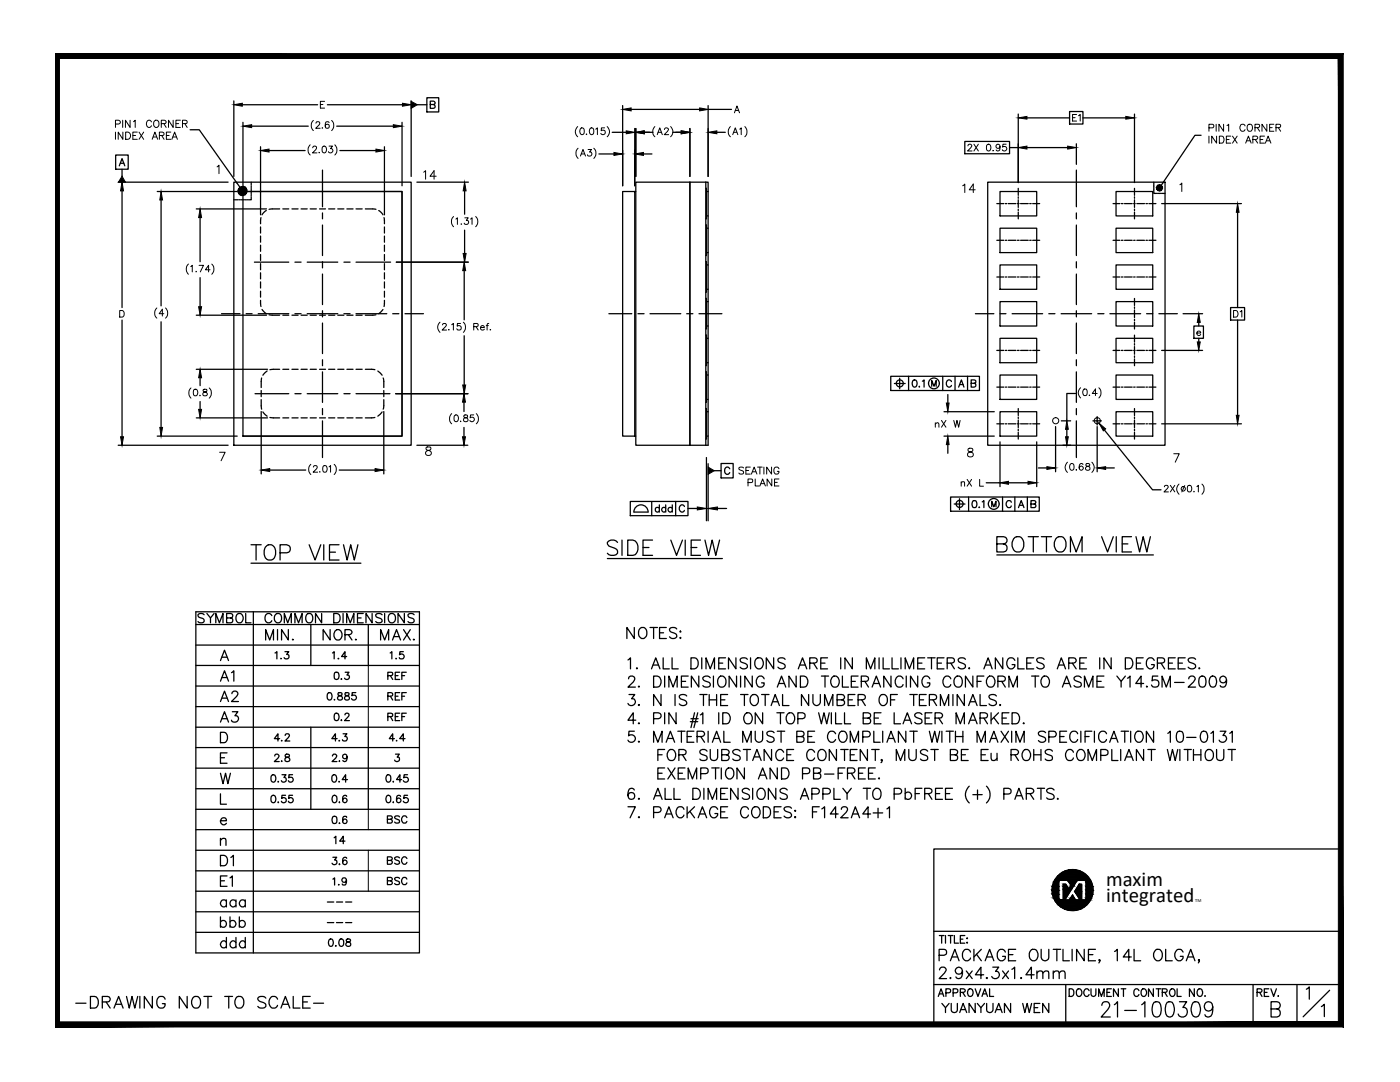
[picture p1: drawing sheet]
<svg xmlns="http://www.w3.org/2000/svg" width="279mm" height="216mm" viewBox="0 0 279 216" stroke-linecap="round" stroke-linejoin="round" font-family="sans-serif">
<defs><g id="words">
<g font-size="4.1">
<text x="220.7" y="176.9">maxim</text>
<text x="220.7" y="180.1">integrated</text>
</g>
<text font-size=".9" x="238.5" y="180.1">TM</text>
</g></defs>
<!-- layer: 0 -->
<g fill="#000" stroke="#000" stroke-width=".2">
<path d="M213.2 173.6h1.6zM214.1 178.6l.3 .6h-.8zM212.4 181.4h3.2l-.8 .3z"/>
<path d="M268.1 10.7l-1 1 1 193.2zM267.1 11.7l1 193.2-1-1zM11 204.9h257.1l-1-1zM11.9 203.9h255.2l-256.1 1zM11.9 203.9l-.9 1z"/>
<path d="M210 176.9l-.1 .7h1.4zM210 176.9h1.3v.7z"/>
<path d="M210.2 176.1l-.2 .8h1.3zM210.2 176.1h1.1v.8z"/>
<path d="M209.9 177.6l.1 .8h1.3zM209.9 177.6h1.4v.8z"/>
<path d="M210.3 175.9l-.1 .2h1.1zM210.3 175.9h1v.2z"/>
<path d="M210 178.4l.2 .8h1.1zM210 178.4h1.3v.8z"/>
<path d="M210.4 175.8l-.1 .1h1zM210.4 175.8h1l-.1 .1z"/>
<path d="M210.5 175.7l.9 .1zM210.5 175.7h1z"/>
<path d="M210.6 175.4l-.1 .3h7.1zM210.6 175.4h6.8l.2 .3z"/>
<path d="M210.2 179.2l.3 .4h.8zM210.2 179.2h1.1v.4z"/>
<path d="M211.1 174.7l-.5 .7h6.8zM211.1 174.7h5.8l.5 .7z"/>
<path d="M210.5 179.6l.1 .3h6.8zM210.5 179.6h7.1l-.2 .3z"/>
<path d="M211.1 174.7h5.8l-5.1-.5zM211.8 174.2h4.5l.6 .5z"/>
<path d="M211.8 174.2h4.5l-3.9-.4zM212.4 173.8h3.2l.7 .4z"/>
<path d="M212.2 176.4v.5h.8zM212.2 176.4h.5l.3 .5z"/>
<path d="M212.2 176.9v.5h1.1zM212.2 176.9h.8l.3 .5z"/>
<path d="M212.2 177.4v2.2h.3zM212.2 177.4h1.7l-1.4 2.2z"/>
<path d="M212.4 173.8h3.2l-2.4-.2zM213.2 173.6h1.6l.8 .2z"/>
<path d="M213 175.7h2zM213 175.7h2.1z"/>
<path d="M213.6 176.9l-.3 .5h.6zM213.6 176.9h.6l-.3 .5z"/>
<path d="M213.6 179.2l-.2 .4h1.2zM213.6 179.2h.8l.2 .4z"/>
<path d="M213.8 176.7l-.2 .2h.6zM213.8 176.7h.5l-.1 .2z"/>
<path d="M213.2 175.8l.6 .9h.5zM213.2 175.8h1.7l-.6 .9z"/>
<path d="M215.4 176.4l-.9 1.5h1.4zM215.4 176.4h.5v1.5z"/>
<path d="M213.2 175.8h1.7zM213.2 175.8h1.7zM213.1 175.7l1.8 .1zM213.1 175.7h1.8z"/>
<path d="M213.1 175.7h1.8zM213.1 175.7h1.9z"/>
<path d="M214.5 177.9l1 1.7h.4zM214.5 177.9h1.4v1.7z"/>
<path d="M216.5 175.7l1.1 .1zM216.5 175.7l1.1 .1z"/>
<path d="M216.7 175.8l.1 .1h.9zM216.7 175.8h.9l.1 .1z"/>
<path d="M216.8 175.9v.2h1zM216.8 175.9h.9l.1 .2z"/>
<path d="M216.8 176.1v.8h1.3zM216.8 176.1h1l.3 .8z"/>
<path d="M216.8 176.9v.7h1.3zM216.8 176.9h1.3v.7z"/>
<path d="M216.8 177.6v.8h1.3zM216.8 177.6h1.3v.8z"/>
<path d="M216.8 178.4v.8h1zM216.8 178.4h1.3l-.3 .8z"/>
<path d="M216.8 179.2v.4h.8zM216.8 179.2h1l-.2 .4z"/>
<path d="M210.6 179.9l.5 .6h5.8zM210.6 179.9h6.8l-.5 .6z"/>
<path d="M211.1 180.5l.7 .5h4.5zM211.1 180.5h5.8l-.6 .5z"/>
<path d="M211.8 181l.6 .4h3.2zM211.8 181h4.5l-.7 .4z"/>
<path d="M212.4 181.4l.8 .3h1.6zM213.2 181.7h1.6z"/>
<path d="M11 10.8v194l.9-.9zM11 10.8l.9 .9v192.2zM11 10.7l.9 1zM11 10.7l256.1 1h-255.2zM11 10.7l256.1 1 1-1z"/>
</g>
<g fill="none" stroke="#000" stroke-width=".25">
<path d="M24.4 33.8v1.4M37.9 25.9h1.9l7.5 10.7M46.7 36.4h35.4v52.4h-35.4zM48.5 38.2h31.7v48.8h-31.7M48.5 38.2h31.7v48.8h-31.7zM83.3 20.9h1.9M124.3 38.2h2.4v48.8h-2.4zM126.7 38.2h.2M137.7 36.4h-10.8v52.4h10.8M137.7 36.4v52.4M137.7 36.4h3.2v52.4h-3.2M197.1 36.4h35.4v52.4h-35.4z"/>
<path d="M239.7 27h-1.2l-6.4 9.5M52 59.9l.1 1.3M52 45.3v1.2M52 47.1v1.2M52 48.9v1.3M52 50.8v1.2M52 52.6v1.2M52 54.4v1.3M52 56.2v1.3M52 58.1v1.2M52.1 43.4l-.1 1.2M53.1 42l-.8 .9"/>
<path d="M55.8 41.7l-2.1 .1M56.4 41.7h1.2M58.3 41.7h1.2M60.1 41.7h1.2M61.9 41.7h1.2M63.8 41.7h1.2M65.6 41.7h1.2M67.4 41.7h1.2M69.2 41.7h1.3M71 41.7h1.3M72.9 41.7l2.1 .1M75.6 42l.8 .9"/>
<path d="M76.6 43.4l.1 1.2M76.7 59.9l-.1 1.3M76.7 45.3v1.2M76.7 47.1v1.2M76.7 48.9v1.3M76.7 50.8v1.2M76.7 52.6v1.2M76.7 54.4v1.3M76.7 56.2v1.3M76.7 58.1v1.2M52.1 79.7l.1 1.9M52.1 77.9v1.2"/>
<path d="M52.2 75.4l-.1 1.9M52.3 61.8l.8 .8M53.3 74l-.8 .9M53.7 62.8l2.1 .1M55.8 73.7l-1.9 .1M56.4 73.7h1.2M56.4 62.9h1.2M58.3 62.9h1.2M58.3 73.7h1.2M60.1 73.7h1.2M60.1 62.9h1.2M61.9 62.9h1.2"/>
<path d="M61.9 73.7h1.2M63.8 73.7h1.2M63.8 62.9h1.2M65.6 62.9h1.2M65.6 73.7h1.2M67.4 62.9h1.2M67.4 73.7h1.2M69.2 73.7h1.3M69.2 62.9h1.3M71 62.9h1.3M71 73.7h1.3M72.9 73.7l1.9 .1"/>
<path d="M75 62.8l-2.1 .1M75.4 74l.9 .9M76.4 61.8l-.8 .8M76.5 75.4l.1 1.9M76.6 79.7l-.1 1.9M76.6 77.9v1.2M52.5 82.2l.8 .8M53.9 83.3l1.9 .1M56.4 83.4h1.2M58.3 83.4h1.2M60.1 83.4h1.2M61.9 83.4h1.2"/>
<path d="M63.8 83.4h1.2M65.6 83.4h1.2M67.4 83.4h1.2M69.2 83.4h1.3M71 83.4h1.3M74.8 83.3l-1.9 .1M76.3 82.2l-.9 .8M126.7 87h.2M142.6 93.9h1.3M211.5 175.7h1.5M211.5 175.7l-.2 .2v3.7h.9v-3M212.4 176.4h.2"/>
<path d="M212.4 176.4l-.2 .2M213 175.7l.2 .1M213.2 175.8l.6 .9-.5 .7-.7-1M215.4 176.4h.3M215.5 176.4l-1 1.5 1 1.7h-.9l-.5-1M215.7 176.4l.2 .2M216.5 175.7h-1.5l-2.5 3.9h.9l.6-1M216.6 175.7l.2 .2M216.8 175.9v3.7h-.9v-3M216.8 175.9v3.7M267.6 169.4h-81.2v35M18 198.8h.9a1.25 1.25 0 0 1 .7 1.2 1.25 1.25 0 0 1-.7 1.2h-.9z"/>
<path d="M20.4 199.9h1a.59 .59 0 0 0 .6-.7l-.2-.3-1.4-.1v2.4M21.2 199.9l.8 1.3M25.2 198.8l.6 2.4 .5-2.4 .6 2.4 .6-2.4M27.9 198.8v2.4M30.4 198.8v2.4l-1.6-2.4v2.4M32.9 199.4a.85 .85 0 0 0-.9-.6 .85 .85 0 0 0-.7 .9 1.04 1.04 0 0 0 .2 1.1 1.04 1.04 0 0 0 1.2 .3l.2-.5v-.3h-.5M37.4 198.8v2.4l-1.6-2.4v2.4M38.5 199.2a.87 .87 0 0 1 .9-.3 .87 .87 0 0 1 .6 .8 1.03 1.03 0 0 1-.2 1.1 1.03 1.03 0 0 1-1.1 .3 1.47 1.47 0 0 1-.2-1.9zM40.7 198.8h1.6M41.5 198.8v2.4M44.8 198.8h1.6M45.6 198.8v2.4"/>
<path d="M47.3 198.9a1.11 1.11 0 0 1 1.3 .4 1.11 1.11 0 0 1 0 1.3 .87 .87 0 0 1-1 .6 .87 .87 0 0 1-.7-.9 1.72 1.72 0 0 1 .4-1.4zM53.1 199.2a.92 .92 0 0 0-1.7 .2 1.24 1.24 0 0 0 1.2 .7 .63 .63 0 0 1 .5 .7 1.08 1.08 0 0 1-1.7 0M55.4 199.4a.87 .87 0 0 0-1-.6 .87 .87 0 0 0-.7 .9 1.07 1.07 0 0 0 .2 1.1 1.07 1.07 0 0 0 1.1 .3l.4-.5M58.5 198.8v2.4h1.4M60.4 199.9h1M61.9 198.8h-1.5v2.4h1.5M186.4 196.5h81.2M186.4 185.8h81.2M187.3 198.8l.5-1.5 .6 1.5M187.4 190.6l1.3-.1a.59 .59 0 0 0 .2-.6 .59 .59 0 0 0-.5-.5h-1v2.3M187.5 198.3h.6M187.5 186.7h.9"/>
<path d="M187.5 193.5l.1-.3 .3-.2 .7 .1a.46 .46 0 0 1 .1 .7l-1.3 1.5h1.5M187.9 186.7v1.5M188.7 186.7v1.5M188.8 198.1l.8-.1 .1-.6-.9-.1v1.5M189.2 186.7h1M189.7 195.1v.2l.1-.2M189.7 191.7l.9-2.3 .8 2.3M189.7 186.7v1.5M190 191h1.1M190.2 198.1l.8-.1 .1-.6-.9-.1v1.5M190.5 186.7v1.5h.8M191.7 198l.8-.1v-.5l-.8-.1v1.5"/>
<path d="M191.7 187.4h.5M192.1 193.7a.72 .72 0 0 1-1 .7 .72 .72 0 0 1-.3-1.1 .72 .72 0 0 1 1.2 0 1.88 1.88 0 0 1-.3 1.8 .64 .64 0 0 1-.9-.2M192.1 198l.5 .8M192.5 186.7h-.8v1.5h.8M192.8 193.7l1.2 1.6M192.9 187.2h.2zM192.9 188.1h.2zM193.2 197.5a.61 .61 0 0 1 .8 0 .61 .61 0 0 1 .2 .7 .55 .55 0 0 1-.6 .6 .55 .55 0 0 1-.5-.6zM193.7 190a.82 .82 0 0 0-.9-.6 .82 .82 0 0 0-.7 .9 .99 .99 0 0 0 .2 1.1 .99 .99 0 0 0 1.1 .2l.3-.4M194 193.7l-1.2 1.6M194.4 189.4v2.3M194.6 197.3l.6 1.5 .5-1.5"/>
<path d="M194.9 190.4l.9 1.3M195.8 189.4l-1.4 1.6M196 198.8l.5-1.5 .6 1.5M196.2 198.3h.7M196.3 194.5h-1.6l1.1-1.5v2.3M196.6 191.7l.9-2.3 .8 2.3M196.9 195.1h-.1l.1 .2 .2-.2M196.9 191h1.1M197.5 197.3v1.5h.8M198.1 193h1.2l-.6 .8a.77 .77 0 0 1 .7 1.2 .77 .77 0 0 1-1.4 .1l-.1-.3M200.1 193.7l1.2 1.6M200.6 190a.82 .82 0 0 0-.9-.6 .82 .82 0 0 0-.7 .9 .99 .99 0 0 0 .2 1.1 .99 .99 0 0 0 1.1 .2l.2-.2 .1-.6h-.5"/>
<path d="M201.3 190.5h.9M201.3 193.7l-1.2 1.6M201.9 193.4l.6-.4v2.3M202.7 189.4h-1.4v2.3h1.4M203.8 195.1v.2l.1-.2M205.8 189.5a1.06 1.06 0 0 1 1.2 .4 1.06 1.06 0 0 1 0 1.3 .83 .83 0 0 1-.9 .5 .83 .83 0 0 1-.7-.9 1.37 1.37 0 0 1 .4-1.3zM206.4 194.5h-1.7l1.1-1.5v2.3M206.9 194.2a.76 .76 0 0 1 1.1-.4l.1 1.5M206.9 193.7v1.6M207.8 189.4v1.6a.77 .77 0 0 0 .7 .7 .77 .77 0 0 0 .8-.7v-1.6M208.1 194.2l.6-.5 .5 .1 .1 1.5M210.2 194.2l.5-.5 .6 .1 .1 1.5"/>
<path d="M210.2 193.7v1.6M210.2 189.4h1.5M210.9 189.4v2.3M211.4 194.2a.76 .76 0 0 1 1-.4l.2 1.5M212.1 189.4v2.3h1.3M212.7 196.5v7.9M213.4 197.3a.78 .78 0 0 1 .9 .8 .78 .78 0 0 1-.9 .7zM214 189.4v2.3M214.9 197.5a.68 .68 0 0 1 1 .2 .68 .68 0 0 1-.2 .9l-.1 .1a.68 .68 0 0 1-.8-.2 .68 .68 0 0 1 .1-.8zM216.4 189.4v2.3l-1.5-2.3v2.3M217.2 190.5h.9M217.4 197.7a.54 .54 0 0 0-.7-.4 .54 .54 0 0 0-.4 .6 .61 .61 0 0 0 .2 .8 .61 .61 0 0 0 .8-.1l.1-.2"/>
<path d="M217.7 197.3v1.1l.5 .4 .3-.1 .2-.3v-1.1M218.6 189.4h-1.4v2.3h1.4M219.3 198.8v-1.5l.5 1.5 .6-1.5v1.5M219.5 191.6l-.1 .1-.1-.1 .1-.1 .1 .1-.2 .5M220.9 198h.6M221.8 197.3h-.9v1.5h.9M222.4 189.9l.6-.5v2.3M223.2 197.3v1.5l-1-1.5v1.5M223.7 197.3h1M224.2 197.3v1.5M225.8 191h-1.6l1.1-1.6v2.3M226.3 189.4v2.3h1.3"/>
<path d="M227.3 197.7a.52 .52 0 0 0-.6-.4 .52 .52 0 0 0-.4 .6v.3a.52 .52 0 0 0 .4 .6 .52 .52 0 0 0 .6-.4M227.9 197.5a.68 .68 0 0 1 .9 .2 .68 .68 0 0 1-.1 .9l-.2 .1a.68 .68 0 0 1-.8-.2 .68 .68 0 0 1 .1-.8zM230.2 197.3v1.5l-1-1.5v1.5M230.7 189.5a1.07 1.07 0 0 1 1.2 .4 1.07 1.07 0 0 1 0 1.3 .85 .85 0 0 1-1 .5 .85 .85 0 0 1-.7-.9 1.51 1.51 0 0 1 .5-1.3zM230.7 197.3h1M231.2 197.3v1.5M232 198l.8-.1 .1-.2-.1-.3-.8-.1v1.5M232.5 198l.4 .8M232.6 189.4v2.3h1.3M233.6 197.5l.1-.1a.68 .68 0 0 1 .8 .2 .68 .68 0 0 1 0 .8 .54 .54 0 0 1-.7 .4 .54 .54 0 0 1-.4-.6zM234.9 197.3v1.5h.8M235.4 199.9h1.4l-.7 1.1a.97 .97 0 0 1 .9 1.1 .97 .97 0 0 1-1.2 .8l-.4-.1-.3-.5"/>
<path d="M236.1 190a.85 .85 0 0 0-.9-.6 .85 .85 0 0 0-.7 .9 1.02 1.02 0 0 0 .2 1.1 1.02 1.02 0 0 0 1.1 .2l.3-.4v-.4h-.5M236.7 191.7l.9-2.3 .9 2.3M237.1 191h1.1M238.4 197.3v1.5l-1-1.5v1.5M239 197.5a.54 .54 0 0 1 .7-.2 .54 .54 0 0 1 .3 .6v.3a.55 .55 0 0 1-.5 .6 .55 .55 0 0 1-.6-.6zM239.4 191.6l-.2 .1v-.1v-.1l.2 .1-.2 .5M240.5 198.7v.1l.1-.1M250.1 196.5v7.9M250.9 198l.8-.1 .2-.2-.1-.3-.9-.1v1.5M251.4 198l.5 .8M252.3 198h.6M253.2 197.3h-.9v1.5h.9"/>
<path d="M253.6 197.3l.6 1.5 .5-1.5M255.1 198.7v.1l.1-.1M258.8 196.5v7.9M260.7 197.4l.6-.5v2.5M265.4 197.6l-5.3 5.3M15.1 200.2h2.1M22.7 201.2l1-2.4 .9 2.4M23.1 200.4h1.1M56.1 201.2l.9-2.4 .8 2.4M56.4 200.4h1.1M62.6 200.2h2M188 200.2l.7 .9v.9"/>
<path d="M189.4 200.2l-.7 .9M189.8 200.2v1.3a.62 .62 0 0 0 .7 .5 .62 .62 0 0 0 .6-.5v-1.3M191.5 202l.7-1.8 .7 1.8M191.8 201.5h.9M194.6 200.2v1.8l-1.2-1.8v1.8M195 200.2l.8 .9v.9M196.5 200.2l-.7 .9M196.9 200.2v1.3a.65 .65 0 0 0 .6 .5 .65 .65 0 0 0 .7-.5v-1.3M198.6 202l.7-1.8 .7 1.8M198.9 201.5h.8M201.7 200.2v1.8l-1.2-1.8v1.8M204.1 200.2l.4 1.8 .5-1.8 .4 1.8 .5-1.8"/>
<path d="M206.4 201.1h.7M207.5 200.2h-1.1v1.8h1.1M209.3 200.2v1.8l-1.2-1.8v1.8M219.9 200.6a.73 .73 0 0 1 .5-.7h.6a.89 .89 0 0 1 .1 1.6l-1.3 1.4h1.8M222.4 200.5l.6-.6v3M224.5 201.6h2.3M227.9 200.5l.6-.6v3M230.3 200l.4-.1 .7 .1a2.63 2.63 0 0 1 0 2.8l-.7 .1a1.46 1.46 0 0 1-.8-1.7zM232.9 200l.4-.1 .6 .1a2.41 2.41 0 0 1 0 2.8l-.6 .1a1.46 1.46 0 0 1-.7-1.7zM238.1 200l.4-.1 .7 .1a2.41 2.41 0 0 1 0 2.8l-.7 .1a1.73 1.73 0 0 1-.6-2.4zM242 200.9a.88 .88 0 0 1-1.2 .8 .88 .88 0 0 1-.3-1.4 .82 .82 0 0 1 1.4 0 3 3 0 0 1-.2 2.5l-.7 .1-.4-.1-.1-.3M253.7 201.3h1.2a.72 .72 0 0 0 .6-.7 .72 .72 0 0 0-.6-.7h-1.2v3h1.2a.82 .82 0 0 0 .6-.8 .82 .82 0 0 0-.6-.8"/>
<path d="M263.7 200.9l.6-.5v2.4"/>
<circle cx="214.1" cy="177.6" r="4.1"/>
</g>
<!-- layer: TEXT -->
<g fill="none" stroke="#000" stroke-width=".25">
<path d="M125.3 131.7l.5-.4v2.2M125.4 135.5l.2-.5a.71 .71 0 0 1 1 .1 .78 .78 0 0 1-.2 1l-1.1 1h1.5M125.5 138.6h1.2l-.7 .8a.71 .71 0 0 1 .8 .8 .71 .71 0 0 1-1 .6l-.5-.4M126.6 125.2v2.2l-1.5-2.2v2.2M127.1 133.3v.2l.1-.2M127.5 136.9l-.1 .1h.2M127.9 125.3a.83 .83 0 0 1 1.2 .8 1.03 1.03 0 0 1-1 1.3 1.29 1.29 0 0 1-.2-2.1zM129.7 125.2h1.5M130 133.5l.9-2.2 .8 2.2M130.4 132.7h1M130.4 134.9a1.21 1.21 0 0 1 1.4 .6 1.21 1.21 0 0 1-.3 1.5l-1.1 .1zM130.4 125.2v2.2"/>
<path d="M131.6 126.3h.8M131.9 138.6v2.2l-1.5-2.2v2.2M132.3 131.3v2.2h1.3M132.6 134.9v2.2M133 125.2h-1.4v2.2h1.4M133.5 137.1v-2.2l.8 2.2 .8-2.2v2.2M134.1 131.3v2.2h1.3M134.7 138.6v2.2M135.1 125.5a.82 .82 0 0 0-1.5 .2l.2 .4 .8 .3a.52 .52 0 0 1 .5 .3 .52 .52 0 0 1-.3 .6 .9 .9 0 0 1-1.2-.2M135.7 127.3h.2l-.1 .1zM135.8 125.9l.1 .2h-.1zM136 136h.8"/>
<path d="M137 138.9a.86 .86 0 0 0-1.4 .2l.2 .3 .8 .3a.55 .55 0 0 1 .2 1 .97 .97 0 0 1-1.2-.3M137.3 134.9h-1.3v2.2h1.3M137.9 131.3h.7a1.18 1.18 0 0 1 .8 1.1 1.18 1.18 0 0 1-.8 1.1h-.7zM139.5 134.9v2.2l-1.5-2.2v2.2M139.7 138.6h1.4M140.1 131.3v2.2M140.4 138.6v2.2M140.9 133.5v-2.2l.8 2.2 .9-2.2v2.2M141.5 138.6v2.2M141.5 139.6h1.5M141.7 135.2a.83 .83 0 0 0-.8-.3 .83 .83 0 0 0-.6 .6l.4 .4 .8 .3 .2 .3v.3a1.01 1.01 0 0 1-1.4 0M142.4 134.9v2.2"/>
<path d="M143 138.6v2.2M143.4 132.3h.8M143.6 135a1.03 1.03 0 0 1 1.2 .4 1.03 1.03 0 0 1 0 1.2 .81 .81 0 0 1-.9 .5 .81 .81 0 0 1-.7-.8 1.33 1.33 0 0 1 .4-1.3zM143.8 139.6h.9M144.8 131.3h-1.4v2.2h1.4M145.2 138.6h-1.4v2.2h1.4M146.9 131.3v2.2l-1.5-2.2v2.2M147 134.9v2.2l-1.5-2.2v2.2M147.8 134.9v2.2M147.8 138.6h1.5M148.6 138.6v2.2M149.2 131.6a.82 .82 0 0 0-1.5 .2l.4 .4a1.14 1.14 0 0 1 1.1 .6v.3a.89 .89 0 0 1-1.5 0"/>
<path d="M149.8 131.3v2.2M149.9 138.9a.8 .8 0 0 1 .9-.3 .8 .8 0 0 1 .6 .8 .95 .95 0 0 1-.3 1 .95 .95 0 0 1-1 .3 1.34 1.34 0 0 1-.2-1.8zM150.1 134.9v2.2l-1.5-2.2v2.2M150.8 131.6a.83 .83 0 0 1 1-.3 .83 .83 0 0 1 .5 .8 .96 .96 0 0 1-.2 1 .96 .96 0 0 1-1 .2 1.34 1.34 0 0 1-.3-1.7zM152 138.6h1.5M152.5 135.5a.8 .8 0 0 0-.9-.6 .8 .8 0 0 0-.7 .8 .97 .97 0 0 0 .2 1.1 .97 .97 0 0 0 1.1 .2l.3-.4v-.3h-.5M152.7 138.6v2.2M154.4 131.3v2.2l-1.5-2.2v2.2M155.1 137.1l.9-2.2 .8 2.2M155.5 136.4h1M156.2 138.6v2.2h1.3M156.7 131.6a.82 .82 0 0 0-1.4 .2l.4 .4a1.14 1.14 0 0 1 1 .6v.3a.89 .89 0 0 1-1.4 0"/>
<path d="M158.9 134.9v2.2l-1.4-2.2v2.2M159.3 133.5l.9-2.2 .8 2.2M159.6 132.7h1.1M159.7 134.9a1.21 1.21 0 0 1 1.4 .6 1.21 1.21 0 0 1-.3 1.5l-1.1 .1zM161.4 138.6v2.2l-1.5-2.2v2.2M161.6 132.3l1.3-.1a.51 .51 0 0 0 0-.9h-1.3v2.2M162.2 138.6v1.6a.75 .75 0 0 0 .8 .6 .75 .75 0 0 0 .7-.6v-1.6M162.4 132.3l.7 1.2M163.8 132.3h.8M163.9 134.9h1.5M164.6 134.9v2.2M165.2 131.3h-1.4v2.2h1.4"/>
<path d="M166 135.2l.2-.2a1 1 0 0 1 1.2 .4 1 1 0 0 1 0 1.2 .81 .81 0 0 1-1 .5 .81 .81 0 0 1-.6-.8v-.6zM167.1 139.6l1.2-.1a.51 .51 0 0 0 0-.8l-1.2-.1v2.2h.9l.3-.1 .2-.3a.6 .6 0 0 0-.5-.8M167.8 131.3v2.2M168.1 134.9v2.2h1.2M169.3 139.6h.8M169.9 136h.8M170.1 131.3v2.2l-1.5-2.2v2.2M170.6 138.6h-1.3v2.2h1.3M171.3 134.9h-1.4v2.2h1.4M171.3 139.6l1.2-.1a.51 .51 0 0 0 0-.8l-1.2-.1v2.2M171.9 136l1.2-.1a.52 .52 0 0 0 0-.9l-1.2-.1v2.2M172 139.6l.7 1.2"/>
<path d="M172.6 136l.7 1.1M172.9 133.5v-2.2l.9 2.2 .8-2.2v2.2M174 137.1l.9-2.2 .8 2.2M174.4 136.4h1M175.4 131.3v2.2M175.8 138.7a1.09 1.09 0 0 1 1.3 .6 1.09 1.09 0 0 1-.4 1.4l-.2 .1a1.17 1.17 0 0 1-1.1-.8 1.17 1.17 0 0 1 .4-1.3zM176.2 131.3v2.2h1.3M177.7 139.6h.9M177.8 134.9v2.2l-1.4-2.2v2.2M178 131.3v2.2h1.3M179.1 138.6h-1.4v2.2M179.8 131.3v2.2"/>
<path d="M180.2 135.5a.8 .8 0 0 0-.9-.6 .8 .8 0 0 0-.6 .8 .97 .97 0 0 0 .2 1.1 .97 .97 0 0 0 1 .2l.3-.4M180.7 133.5v-2.2l.8 2.2 .8-2.2v2.2M180.9 134.9v2.2M181.6 138.6h1.5M182.3 138.6v2.2M183.1 134.9v2.2l-1.4-2.2v2.2M183.1 132.3h.9M183.5 139.6h.8M184.5 131.3h-1.4v2.2h1.4M184.8 138.6h-1.3v2.2h1.3M185.1 131.3h1.5M185.5 139.6l1.2-.1a.51 .51 0 0 0 0-.8l-1.2-.1v2.2"/>
<path d="M185.6 135.5a.8 .8 0 0 0-1-.6 .8 .8 0 0 0-.6 .8 .97 .97 0 0 0 .2 1.1 .97 .97 0 0 0 1.1 .2l.3-.4v-.3h-.5M185.9 131.3v2.2M186.2 139.6l.7 1.2M187 132.3h.9M188.4 131.3h-1.4v2.2h1.4M189 132.3l1.3-.1a.51 .51 0 0 0 0-.9h-1.3v2.2M189.8 135.5a.8 .8 0 0 0-1-.6 .8 .8 0 0 0-.6 .8 .97 .97 0 0 0 .2 1.1 .97 .97 0 0 0 1.1 .2l.3-.4M189.8 132.3l.7 1.2M190.2 138.6v2.2M190.6 135.2l.4-.3a1.17 1.17 0 0 1 1.1 .8 1.17 1.17 0 0 1-.4 1.3 1.03 1.03 0 0 1-1.2-.3 1.03 1.03 0 0 1 0-1.2zM192.5 138.6v2.2l-1.5-2.2v2.2M192.7 131.6a.82 .82 0 0 0-1.5 .2l.5 .4a1.14 1.14 0 0 1 1 .6v.3a.89 .89 0 0 1-1.5 0"/>
<path d="M193.4 133.3h-.1l.1 .2 .1-.2M194.2 134.9v2.2l-1.5-2.2v2.2M195 136h.8M195.6 138.6v2.2h1.3M196.4 133.5l.8-2.2 .8 2.2M196.4 134.9h-1.4v2.2M196.7 132.7h1M197.1 135.2l.2-.2a1 1 0 0 1 1.2 .4 1 1 0 0 1-.1 1.2 .81 .81 0 0 1-.9 .5 .81 .81 0 0 1-.6-.8v-.6zM198.9 138.9a.86 .86 0 0 0-1.5 .2l.2 .3 .8 .3a.52 .52 0 0 1 .5 .4 .52 .52 0 0 1-.3 .6 .97 .97 0 0 1-1.2-.3M199.2 136l1.2-.1a.52 .52 0 0 0 0-.9l-1.2-.1v2.2M199.9 136l.7 1.1M200.1 131.3v2.2l-1.5-2.2v2.2"/>
<path d="M201.4 137.1v-2.2l.8 2.2 .8-2.2v2.2M202.5 131.8a.83 .83 0 0 0-.9-.5 .83 .83 0 0 0-.7 .8 .96 .96 0 0 0 .3 1 .96 .96 0 0 0 1 .2l.3-.4v-.3h-.5M203.1 131.3v2.2h1.3M204.9 132.3h.9M205.9 134.9h1.4M206.3 131.3h-1.4v2.2h1.4M206.6 134.9v2.2M208 135.2l.2-.2a1 1 0 0 1 1.1 .4 1 1 0 0 1 0 1.2 .81 .81 0 0 1-.9 .5 .81 .81 0 0 1-.7-.8v-.6zM208.4 131.6a.86 .86 0 0 0-1.5 .2l.2 .3 .9 .3a.55 .55 0 0 1 .2 .9 .97 .97 0 0 1-1.3-.2M211 133.5l.8-2.2 .9 2.2M211.3 132.7h1.1M212 137.1l.9-2.2 .8 2.2"/>
<path d="M212.4 136.4h1M213.3 132.3l1.3-.1a.51 .51 0 0 0 0-.9h-1.3v2.2M214 132.3l.8 1.2M215.5 132.3h.8M215.8 135.2a.79 .79 0 0 0-.8-.3 .79 .79 0 0 0-.7 .6 2.04 2.04 0 0 0 1.4 .8l.1 .5a.97 .97 0 0 1-1.5 0M216.4 137.1v-2.2l.9 2.2 .8-2.2v2.2M216.8 131.3h-1.3v2.2h1.3M218.9 136h.9M219.5 131.3v2.2M220.3 134.9h-1.4v2.2h1.4M221.8 131.3v2.2l-1.5-2.2v2.2M222.9 134.9l.8 1.1 .9-1.1"/>
<path d="M223.7 136v1.1M224.6 131.3h.7a1.16 1.16 0 0 1 .8 1.1 1.16 1.16 0 0 1-.8 1.1h-.7zM225 135.3l.5-.4v2.2M226.8 132.3h.8M228.1 131.3h-1.3v2.2h1.3M228.2 136.4h-1.5l1-1.5v2.2M228.9 136.9l-.1 .1h.2M230.3 131.8a.81 .81 0 0 0-.9-.5 .81 .81 0 0 0-.6 .8 .95 .95 0 0 0 .2 1 .95 .95 0 0 0 1 .2l.3-.4v-.3h-.5M231 132.3l1.2-.1a.51 .51 0 0 0 0-.9h-1.2v2.2M231.1 134.9h-1.1l-.1 1a.77 .77 0 0 1 1.2 0 .77 .77 0 0 1-.2 1.1 .77 .77 0 0 1-1.1-.3M231.7 132.3l.7 1.2M231.9 137.1v-2.2l.9 2.2 .8-2.2v2.2"/>
<path d="M233.2 132.3h.8M234.4 136.2h1.9M234.5 131.3h-1.3v2.2h1.3M235.1 132.3h.9M236.5 131.3h-1.4v2.2h1.4M237.3 135.5v-.4a.71 .71 0 0 1 1-.1 .46 .46 0 0 1 .1 .7l-1.3 1.4h1.5M238.6 131.6a.86 .86 0 0 0-1.5 .2l.2 .3 .9 .3a.52 .52 0 0 1 .4 .4 .52 .52 0 0 1-.2 .5 .97 .97 0 0 1-1.3-.2M239.3 133.3v.2l.2-.2M239.5 135a.69 .69 0 0 1 1.1 .3 2.02 2.02 0 0 1-.2 1.7 .76 .76 0 0 1-1.1-.3 1.95 1.95 0 0 1 .2-1.7zM241.7 135a.66 .66 0 0 1 1 .3 1.69 1.69 0 0 1-.2 1.7 .71 .71 0 0 1-1.1-.3 1.63 1.63 0 0 1 .3-1.7zM244.8 135.7a.68 .68 0 0 1-.9 .6 .68 .68 0 0 1-.3-1.1 .68 .68 0 0 1 1.1 0 1.81 1.81 0 0 1-.3 1.8 .68 .68 0 0 1-.9-.2M126.6 145.9h-1.1l-.1 .9a.78 .78 0 0 1 1.2 .1 .78 .78 0 0 1-.1 1.1 .78 .78 0 0 1-1.2-.3"/>
<path d="M126.6 157.6a.61 .61 0 0 0-.6-.3 .61 .61 0 0 0-.6 .4 1.61 1.61 0 0 0 .2 1.7 .68 .68 0 0 0 1-.3 .68 .68 0 0 0-.4-.9 .68 .68 0 0 0-.9 .6M126.9 143.7h-1.6l1.1-1.5v2.2M127.5 140.6l-.1 .1 .1 .1 .1-.1M127.5 144.2l-.1 .1h.2M127.5 147.9l-.1 .1 .1 .1 .1-.1M127.5 159.3l-.1 .1h.2M130.4 143.4l1.3-.1 .2-.3-.1-.6-.4-.2h-1v2.2M130.4 148.1v-2.2l.9 2.2 .8-2.2v2.2M130.4 159.5l.9-2.2 .8 2.2M130.8 158.8h1M131.3 150.6h.8M131.3 154.3h.8"/>
<path d="M132.6 142.2v2.2M132.6 149.5h-1.3v2.3M132.6 153.2h-1.3v2.2h1.3M132.7 157.3v2.2h1.3M132.9 148.1l.9-2.2 .8 2.2M133.3 147.3h1M133.3 153.2l1.4 2.2M133.4 149.9l.2-.2a1 1 0 0 1 1.1 .3 1 1 0 0 1 0 1.2 .81 .81 0 0 1-.9 .6 .81 .81 0 0 1-.6-.9v-.5zM134.5 157.3v2.2h1.3M134.7 153.2l-1.4 2.2M134.9 142.2v2.2l-1.4-2.2v2.2M135.3 145.9h1.4"/>
<path d="M135.4 154.3h.8M135.5 150.6l1.2-.1a.52 .52 0 0 0 0-.8l-1.2-.2v2.3M136 145.9v2.2M136.2 150.6l.7 1.2M136.7 153.2h-1.3v2.2h1.3M137.1 147h.9M137.3 155.4v-2.2l.9 2.2 .8-2.2v2.2M137.8 144h1.4M137.9 143.4h1.4M138.3 157.3h.7a1.18 1.18 0 0 1 .8 1.1 1.18 1.18 0 0 1-.8 1.1h-.7zM138.5 145.9h-1.4v2.2h1.4M138.6 142.2l-.7 3"/>
<path d="M139.1 147l1.3-.2a.51 .51 0 0 0 0-.8l-1.3-.1v2.2M139.2 142.2l-.7 3M139.8 142.6l.5-.4v2.2M139.8 154.4h1a.57 .57 0 0 0 .5-.6 .57 .57 0 0 0-.5-.6h-1v2.2M139.8 147l.8 1.1M140.5 157.3v2.2M141.1 149.9a.79 .79 0 0 0-.8-.4 .79 .79 0 0 0-.6 .6l.4 .4 .9 .4 .1 .6a.97 .97 0 0 1-1.4 0M141.3 159.5v-2.2l.9 2.2 .8-2.2v2.2M141.3 145.9v2.2M141.7 149.5v1.6a.75 .75 0 0 0 .8 .7 .75 .75 0 0 0 .7-.7v-1.6M142 153.2h1.5M142.2 148.1l.8-2.2 .8 2.2"/>
<path d="M142.5 147.3h1M142.8 153.2v2.2M143.4 142.2v2.2M143.8 158.4h.9M143.9 153.2v2.2M144 150.6h1a.53 .53 0 0 0 .4-.8l-.4-.3h-1v2.3h1a.57 .57 0 0 0 .5-.6 .57 .57 0 0 0-.5-.6M144.2 142.2h.8a1.18 1.18 0 0 1 .8 1.1 1.18 1.18 0 0 1-.8 1.1h-.8zM144.5 145.9v2.2h1.2M145 153.5a.8 .8 0 0 1 .9-.2 .8 .8 0 0 1 .5 .8 .95 .95 0 0 1-.2 1 .95 .95 0 0 1-1 .2 1.34 1.34 0 0 1-.2-1.8zM145.2 157.3h-1.4v2.2h1.4M147.3 157.3v2.2l-1.5-2.2v2.2M147.7 149.9a.83 .83 0 0 0-.8-.4 .83 .83 0 0 0-.7 .6l.5 .4 .8 .3 .2 .3v.4a1.03 1.03 0 0 1-1.5 0"/>
<path d="M148.2 148.1v-2.2l.9 2.2 .8-2.2v2.2M148.4 149.5h1.4M148.6 153.2v2.2l-1.5-2.2v2.2M148.6 142.6l.3-.2a1 1 0 0 1 1.1 .3 1 1 0 0 1 0 1.2 .81 .81 0 0 1-.9 .5 .81 .81 0 0 1-.7-.8v-.5zM149.1 149.5v2.3M149.6 157.6a.79 .79 0 0 0-.8-.3 .79 .79 0 0 0-.7 .5l.1 .3 .4 .1a1.14 1.14 0 0 1 1 .7v.3a.97 .97 0 0 1-1.5 0M150.2 151.8l.9-2.3 .8 2.3M150.2 157.3v2.2M150.6 151h1M150.7 145.9v1.6a.75 .75 0 0 0 .8 .6 .75 .75 0 0 0 .7-.6v-1.6M151.3 157.6l.4-.3a1.17 1.17 0 0 1 1.1 .8 1.17 1.17 0 0 1-.5 1.3 1.03 1.03 0 0 1-1.1-.3 1.03 1.03 0 0 1-.1-1.3zM151.4 155.4l.8-2.2 .8 2.2"/>
<path d="M151.7 154.7h1M152.2 142.2v2.2l-1.5-2.2v2.2M153.9 140.8l.8-2.2 .8 2.2M154 149.5v2.3l-1.5-2.3v2.3M154.2 140h1.1M154.5 146.2a.82 .82 0 0 0-1.5 .2l.3 .4 .8 .3a.52 .52 0 0 1 .4 .4 .52 .52 0 0 1-.2 .5 .9 .9 0 0 1-1.3-.2M154.8 157.3v2.2l-1.5-2.2v2.2M155 142.2h1.5M155.1 153.2v2.2l-1.4-2.2v2.2M155.1 145.9h1.5M155.8 142.2v2.2M155.9 145.9v2.2"/>
<path d="M156 153.2h.7a1.16 1.16 0 0 1 .8 1.1 1.16 1.16 0 0 1-.8 1.1h-.7zM156.4 150.1a.8 .8 0 0 0-.9-.6 .8 .8 0 0 0-.7 .9 .96 .96 0 0 0 .2 1 .96 .96 0 0 0 1.1 .3l.3-.5M157 150.6h.8M157.1 157.6a.79 .79 0 0 0-.8-.3 .79 .79 0 0 0-.6 .5l.2 .3 1.1 .6 .1 .5a.97 .97 0 0 1-1.4 0M157.1 142.6l.2-.2a1 1 0 0 1 1.2 .3 1 1 0 0 1 0 1.2 .81 .81 0 0 1-1 .5 .81 .81 0 0 1-.6-.8v-.5zM158.4 149.5h-1.4v2.3h1.4M159 147l1.2-.2a.51 .51 0 0 0 0-.8l-1.2-.1v2.2l1.2-.1a.58 .58 0 0 0 0-.9l-.3-.1M159.2 143.4l1.3-.1a.59 .59 0 0 0 .2-.6 .59 .59 0 0 0-.5-.5h-1v2.2M159.7 159.5l.9-2.2 .8 2.2M160 158.8h1.1M160.2 154.4h.9a.57 .57 0 0 0 .5-.6 .57 .57 0 0 0-.5-.6h-.9v2.2M161.2 147h.8"/>
<path d="M162 158.4h1a.58 .58 0 0 0 .4-.9l-.4-.2h-1v2.2M162.4 154.3l1.2-.1a.51 .51 0 0 0 0-.9l-1.2-.1v2.2l1.2-.1a.58 .58 0 0 0 0-.9l-.3-.1M162.6 150.1a.8 .8 0 0 0-.9-.6 .8 .8 0 0 0-.7 .9 .96 .96 0 0 0 .2 1 .96 .96 0 0 0 1 .3l.4-.5M162.6 145.9h-1.4v2.2h1.4M163.4 149.9a.91 .91 0 0 1 1.2-.2 .91 .91 0 0 1 .3 1.2 .83 .83 0 0 1-.9 .9 .83 .83 0 0 1-.8-.9zM163.4 142.2l.5 2.2 .5-2.2 .6 2.2 .5-2.2M164.2 158.4h1a.57 .57 0 0 0 .5-.3 .57 .57 0 0 0-.1-.6l-.4-.2h-1v2.2M164.6 140.8v-2.2l.8 2.2 .8-2.2v2.2M164.6 154.5h1.8M165.9 142.2v2.2M166.4 157.3v2.2h1.3M166.8 142.2v2.2h1.2"/>
<path d="M166.8 146.4a.83 .83 0 0 0-1-.5 .83 .83 0 0 0-.6 .9 .96 .96 0 0 0 .2 1 .96 .96 0 0 0 1 .2l.4-.4M166.9 149.5v2.3l-1.4-2.3v2.3M167.3 154.3h.8M167.6 146.2a.83 .83 0 0 1 .9-.3 .83 .83 0 0 1 .6 .9 .96 .96 0 0 1-.3 1 .96 .96 0 0 1-1 .2 1.34 1.34 0 0 1-.2-1.8zM167.8 149.5h1.5M168.2 157.3l.9 1.1 .8-1.1M168.5 142.2v2.2h1.3M168.5 149.5v2.3M168.6 153.2h-1.3v2.2M169.1 158.4v1.1M169.1 154.3h1a.58 .58 0 0 0 .5-.6l-.2-.4-.3-.1h-1v2.2M169.7 148.1v-2.2l.8 2.2 .8-2.2v2.2"/>
<path d="M169.7 150.6h.8M169.9 154.3l.7 1.1M171 149.5h-1.3v2.3h1.3M171.3 154.3h.9M172.2 147.1h.9a.59 .59 0 0 0 .6-.5 .59 .59 0 0 0-.2-.6l-1.3-.1v2.2M172.3 157.3h1.5M172.3 143.3l1.2-.1a.52 .52 0 0 0 0-.8l-1.2-.2v2.2h.9a.57 .57 0 0 0 .6-.5 .57 .57 0 0 0-.6-.6M172.7 153.2h-1.4v2.2h1.4M173 157.3v2.2M173.1 149.5v2.3l-1.4-2.3v2.3M173.3 154.3h.9M174 149.5h1.4"/>
<path d="M174.4 145.9v2.2h1.3M174.4 157.6l.4-.3a1.17 1.17 0 0 1 1.1 .8 1.17 1.17 0 0 1-.5 1.3 1.03 1.03 0 0 1-1.1-.3 1.03 1.03 0 0 1 0-1.3zM174.5 143.3h.8M174.7 153.2h-1.4v2.2h1.4M174.7 149.5v2.3M175.4 155.2l-.1 .1 .1 .1 .1-.1M175.8 142.2h-1.3v2.2h1.3M176 151.7h-.2l.2-.2v.2l-.2 .5M176.2 145.9v2.2M177 148.1l.8-2.2 .9 2.2M177.3 147.3h1.1M178.4 142.2v2.2h1.3"/>
<path d="M178.4 158.4h1a.57 .57 0 0 0 .5-.3 .57 .57 0 0 0-.1-.6l-.4-.2h-1v2.2M178.9 151.8v-2.3l.8 2.3 .9-2.3v2.3M180.2 144.4l.9-2.2 .8 2.2M180.6 143.7h1M180.7 158.4a.71 .71 0 0 1 1-.1 .71 .71 0 0 1 0 1 .71 .71 0 0 1-1-.1M180.7 157.3v2.2M180.8 145.9v2.2l-1.5-2.2v2.2M181.4 149.5v1.6a.75 .75 0 0 0 .7 .7 .75 .75 0 0 0 .8-.7v-1.6M181.6 145.9h1.5M182.3 145.9v2.2M182.6 158.4h.9M184 157.3h-1.4v2.2"/>
<path d="M184 142.6a.79 .79 0 0 0-.8-.4 .79 .79 0 0 0-.6 .6 2.04 2.04 0 0 0 1.3 .8l.1 .5a.97 .97 0 0 1-1.4 0M184.5 158.4l1.3-.2a.47 .47 0 0 0 0-.8l-1.3-.1v2.2M184.6 143.3h.9M185.1 149.9a.79 .79 0 0 0-.8-.4 .79 .79 0 0 0-.6 .6l.4 .4 1 .4v.6a.97 .97 0 0 1-1.4 0M185.3 158.4l.7 1.1M185.5 145.9l.5 2.2 .5-2.2 .5 2.2 .6-2.2M185.8 149.5h1.5M186 142.2h-1.4v2.2h1.4M186.5 149.5v2.3M186.6 143.3h1a.58 .58 0 0 0 .5-.7l-.2-.2-.3-.2h-1v2.2M186.7 158.4h.9M187.3 143.3l.8 1.1"/>
<path d="M187.7 140.8v-2.2l.8 2.2 .8-2.2v2.2M188 145.9v2.2M188.1 157.3h-1.4v2.2h1.4M188.7 158.4h.8M188.8 145.9h1.5M189.5 145.9v2.2M189.7 150.6l1.2-.1a.52 .52 0 0 0 0-.8l-1.2-.2v2.3h.9a.57 .57 0 0 0 .5-.6 .57 .57 0 0 0-.5-.6M190.1 157.3h-1.4v2.2h1.4M190.7 147h1.5M190.7 145.9v2.2M190.8 144.4v-2.2l.9 2.2 .8-2.2v2.2M191.9 150.6h.8"/>
<path d="M192.2 145.9v2.2M193.2 149.5h-1.3v2.3h1.3M193.3 140.8l.9-2.2 .8 2.2M193.3 144.4l.9-2.2 .8 2.2M193.4 156.9a2.2 2.2 0 0 0 0 3.3M193.6 140h1.1M193.6 143.7h1.1M194.2 158.6h1.8M195 148.1v-2.2l.8 2.2 .9-2.2v2.2M195.1 157.6v1.9M195.6 143.3l1.3-.1a.52 .52 0 0 0 0-.8l-1.3-.2v2.2M195.8 150.6h.9"/>
<path d="M196.4 143.3l.7 1.1M196.9 156.9a2.29 2.29 0 0 1 0 3.3M197.2 149.5h-1.4v2.3h1.4M197.5 148.1l.8-2.2 .9 2.2M197.8 150.3l.1 1.4 .5 .1 .6-.5M197.8 142.2v2.2M197.8 147.3h1.1M198.3 143.2l1 1.2M199 150.3v1.5M199.3 142.2l-1.5 1.5M199.6 140.6v.2l.1-.1M199.8 145.9l1.5 2.2"/>
<path d="M200 143.3h.8M200.3 158.4h1.3a.59 .59 0 0 0 .2-.7 .59 .59 0 0 0-.5-.4h-1v2.2M201.3 145.9l-1.5 2.2M201.4 142.2h-1.4v2.2h1.4M201.8 150.6h.9a.53 .53 0 0 0 .4-.8l-.4-.3h-.9v2.3M201.9 145.9v2.2M202 142.2h.7a1.18 1.18 0 0 1 .8 1.1 1.18 1.18 0 0 1-.8 1.1h-.7zM202.5 159.5l.8-2.2 .9 2.2M202.5 150.6l.8 1.2M202.7 148.1v-2.2l.9 2.2 .8-2.2v2.2M202.8 158.8h1.1M204.2 149.9l.2-.2a1 1 0 0 1 1.2 .3 1 1 0 0 1-.1 1.2 .81 .81 0 0 1-.9 .6 .81 .81 0 0 1-.6-.9v-.5z"/>
<path d="M204.3 144.2l-.1 .1h.2M204.8 158.4l1.3-.2a.47 .47 0 0 0 0-.8l-1.3-.1v2.2M205.5 158.4l.8 1.1M206.3 150.6h1.4M206.3 149.5v2.3M207 157.3h1.5M207.7 149.5v2.3M207.7 157.3v2.2M208.7 146.2a.82 .82 0 0 0-1.5 .2l.2 .4 .9 .3a.52 .52 0 0 1 .4 .3 .52 .52 0 0 1-.2 .6 .9 .9 0 0 1-1.3-.2M209.3 147.1h.9a.59 .59 0 0 0 .6-.5 .59 .59 0 0 0-.2-.6l-1.3-.1v2.2M210 149.9a.79 .79 0 0 0-.8-.4 .79 .79 0 0 0-.6 .6l.4 .4 .9 .3a.58 .58 0 0 1 0 .9 1.08 1.08 0 0 1-1.3-.2M210.4 157.6a.83 .83 0 0 0-.8-.3 .83 .83 0 0 0-.7 .5l.2 .3 .8 .3a.57 .57 0 0 1 .3 1 1.12 1.12 0 0 1-1.3-.2"/>
<path d="M211.1 159.3l-.1 .1h.2M211.5 147h.9M212.9 145.9h-1.4v2.2h1.4M214.2 150.1a.8 .8 0 0 0-.9-.6 .8 .8 0 0 0-.6 .9 .97 .97 0 0 0 .2 1.1 .97 .97 0 0 0 1 .2l.3-.5M215.1 149.9l.2-.2a1 1 0 0 1 1.2 .3 1 1 0 0 1-.1 1.2 .81 .81 0 0 1-.9 .6 .81 .81 0 0 1-.6-.9v-.5zM215.1 146.4a.81 .81 0 0 0-1-.5 .81 .81 0 0 0-.6 .9 .91 .91 0 0 0 .3 1.1 .91 .91 0 0 0 1.2-.1l.1-.2M215.7 145.9v2.2M216.5 147h.9M217.1 151.8v-2.3l.9 2.3 .8-2.3v2.3M217.9 145.9h-1.4v2.2M218.4 145.9v2.2M219.7 150.7l1.2-.1a.59 .59 0 0 0 .2-.6 .59 .59 0 0 0-.5-.5h-.9v2.3"/>
<path d="M220.8 146.4a.81 .81 0 0 0-.9-.5 .81 .81 0 0 0-.6 .9 .91 .91 0 0 0 .3 1.1 .91 .91 0 0 0 1.1-.1l.1-.2M221.5 148.1l.8-2.2 .8 2.2M221.8 147.3h1M221.9 149.5v2.3h1.2M223.7 149.5v2.3M223.7 145.9h1.5M224.5 151.8l.8-2.3 .9 2.3M224.5 145.9v2.2M224.8 151h1.1M225.7 145.9v2.2M226.7 146.2a.83 .83 0 0 1 .9-.3 .83 .83 0 0 1 .5 .9 .96 .96 0 0 1-.2 1 .96 .96 0 0 1-1 .2 1.34 1.34 0 0 1-.2-1.8zM228.2 149.5v2.3l-1.4-2.3v2.3"/>
<path d="M229.1 149.5h1.5M229.8 149.5v2.3M230.2 145.9v2.2l-1.4-2.2v2.2M233 149.5l.5 2.3 .5-2.3 .5 2.3 .5-2.3M233.1 146.3l.5-.4v2.2M235 146a.76 .76 0 0 1 1.1 .3 1.95 1.95 0 0 1-.2 1.7 .69 .69 0 0 1-1.1-.3 2.02 2.02 0 0 1 .2-1.7zM235.5 149.5v2.3M236.3 149.5h1.5M236.8 147.1h1.9M237 149.5v2.3M238.2 150.6h1.5M238.2 149.5v2.3"/>
<path d="M239.7 149.5v2.3M239.9 146a.71 .71 0 0 1 1 .3 1.11 1.11 0 0 1-.7 1.8 1.4 1.4 0 0 1-.3-2.1zM240.7 149.9a.91 .91 0 0 1 1.2-.2 .91 .91 0 0 1 .3 1.2 .83 .83 0 0 1-.9 .9 .83 .83 0 0 1-.8-.9zM241.7 146.3l.5-.4v2.2M242.8 149.5v1.6a.72 .72 0 0 0 .7 .7 .72 .72 0 0 0 .7-.7v-1.6M243.5 145.9h1.2l-.6 .9a.7 .7 0 0 1 .7 .8 .7 .7 0 0 1-.9 .5l-.4-.1-.2-.3M245.1 149.5h1.5M245.4 146.3l.5-.4v2.2M245.8 149.5v2.3M125.3 161h1.5l-1.1 2.2M127.5 163l-.1 .1 .1 .1 .1-.1M130.4 162.1l1.3-.1a.58 .58 0 0 0 0-.9l-1.3-.1v2.2"/>
<path d="M132.6 163.2l.9-2.2 .8 2.2M132.9 162.4h1.1M136.5 161.5a.81 .81 0 0 0-.9-.5 .81 .81 0 0 0-.7 .8 .97 .97 0 0 0 .2 1 .97 .97 0 0 0 1.1 .3l.3-.5M137.1 161v2.2M137.7 161.9l.9 1.3M138.6 161l-1.5 1.4M139.3 163.2l.9-2.2 .8 2.2M139.7 162.4h1M143.2 161.5a.83 .83 0 0 0-.9-.5 .83 .83 0 0 0-.7 .8 .97 .97 0 0 0 .2 1 .97 .97 0 0 0 1.1 .3l.3-.5v-.3h-.5M143.8 162h.9M145.2 161h-1.4v2.2h1.4M149.4 161.5a.81 .81 0 0 0-.9-.5 .81 .81 0 0 0-.7 .8 .97 .97 0 0 0 .2 1 .97 .97 0 0 0 1.1 .3l.3-.5"/>
<path d="M150.2 161.3a.83 .83 0 0 1 .9-.3 .83 .83 0 0 1 .6 .8 .97 .97 0 0 1-.2 1 .97 .97 0 0 1-1.1 .3 1.34 1.34 0 0 1-.2-1.8zM152.3 161h.7a1.18 1.18 0 0 1 .8 1.1 1.18 1.18 0 0 1-.8 1.1h-.7zM154.5 162h.8M155.9 161h-1.4v2.2h1.4M158 161.3a.86 .86 0 0 0-1.5 .2l.4 .4 .6 .2a.55 .55 0 0 1 .2 1 .97 .97 0 0 1-1.2-.3M158.6 161.8h.2l-.1 .1zM158.6 163.1h.2l-.1 .1zM162.2 162h.8M163.5 161h-1.3v2.2M164 161.4l.6-.4v2.2M167.3 162.4h-1.6l1.1-1.4v2.2M167.9 161.5l.1-.3a.66 .66 0 0 1 1.1 .2l-.3 .7-1 1.1h1.5"/>
<path d="M169.9 163.2l.8-2.2 .8 2.2M170.2 162.4h1.1M173.8 162.4h-1.6l1-1.4v2.2M174.3 162.2h1.9M175.2 161.3v1.9M177 161.4l.5-.4v2.2"/>
</g>
<!-- layer: 2 -->
<g fill="none" stroke="#000" stroke-width=".25">
<path d="M50.1 112.4h21.9M50.1 108.7h2M51.1 108.7v3M53 109.2a1.11 1.11 0 0 1 1.3-.5 1.11 1.11 0 0 1 .7 1.2 1.32 1.32 0 0 1-.3 1.4 1.32 1.32 0 0 1-1.4 .3 1.99 1.99 0 0 1-.3-2.4zM55.9 110.3h1.3a.81 .81 0 0 0 .8-.8 .81 .81 0 0 0-.8-.8h-1.3v3M61.7 108.7l1.2 3 1.1-3M64.6 108.7v3M65.8 110.2h1.1M67.7 108.7h-1.9v3h1.9M68.6 108.7l.7 3 .7-3 .7 3 .7-3M121.2 111.4h23M123.2 108.2a1.28 1.28 0 0 0-2 0 .84 .84 0 0 0 .6 .9 1.56 1.56 0 0 1 1.4 .9v.4a1.36 1.36 0 0 1-2 0"/>
<path d="M124.1 107.8v3M125.3 107.8h1a1.74 1.74 0 0 1 .5 2.9l-1.5 .1zM128.3 109.2h1.2M130.2 107.8h-1.9v3h1.9M133.9 107.8l1.1 3 1.2-3M136.8 107.8v3M137.9 109.2h1.2M139.8 107.8h-1.9v3h1.9M140.7 107.8l.7 3 .7-3 .7 3 .8-3M198.9 110.7h31.3M198.9 108.5l1.8-.1a.71 .71 0 0 0 0-1.2l-1.8-.1v3h1.4a.81 .81 0 0 0 .7-.8 .81 .81 0 0 0-.7-.8M202.3 107.5a1.13 1.13 0 0 1 1.3-.4 1.13 1.13 0 0 1 .7 1.1 1.35 1.35 0 0 1-.3 1.5 1.35 1.35 0 0 1-1.4 .3 1.9 1.9 0 0 1-.3-2.5z"/>
<path d="M205.2 107.1h2M206.2 107.1v3M207.8 107.1h2.1M208.8 107.1v3M210.7 107.5a1.13 1.13 0 0 1 1.3-.4 1.13 1.13 0 0 1 .7 1.1 1.35 1.35 0 0 1-.2 1.5 1.35 1.35 0 0 1-1.5 .3 1.9 1.9 0 0 1-.3-2.5zM213.6 110.1v-3l1.2 3 1.2-3v3M219.9 107.1l1.1 3 1.2-3M222.8 107.1v3M224 108.5h1.1M225.8 107.1h-1.8v3h1.8M226.7 107.1l.7 3 .7-3 .8 3 .7-3M39.1 124.6h44.6"/>
<path d="M39.1 122.1h44.6v68h-44.6zM39.1 128.7h44.6M39.1 132.8h44.6M39.1 136.9h44.6M40.7 122.7a.7 .7 0 0 0-1.2 .1l.2 .3 .9 .4 .1 .5a.82 .82 0 0 1-1.2 0M41.3 122.4l.7 .9 .7-.9M42 123.3v1M43.1 124.3v-1.9l.7 1.9 .7-1.9v1.9M44 131.8l.8-2.1 .8 2.1M44 135.9l.8-2.1 .8 2.1M44 140l.8-2.1 .8 2.1M44.3 131.1h1"/>
<path d="M44.3 135.2h1M44.3 139.3h1M45.2 123.3l1.1-.1 .2-.3-.1-.3-.4-.2h-.8v1.9h.8l.4-.2 .1-.5-.5-.3M46.2 134.2l.5-.4v2.1M46.3 138.4l.1-.3 .3-.2 .6 .1a.46 .46 0 0 1 .1 .7l-1.2 1.3h1.4M47.3 122.7a.86 .86 0 0 1 1.2 .1 .86 .86 0 0 1-.2 1.2 .76 .76 0 0 1-1 .1 .76 .76 0 0 1-.2-1zM49 122.4v1.9h1.1M50.6 122.1v68M53 127.7v-2.1l.8 2.1 .8-2.1v2.1M54.2 122.8a.7 .7 0 0 0-.8-.4 .7 .7 0 0 0-.5 .7 .77 .77 0 0 0 .3 1.1 .77 .77 0 0 0 1-.3M54.9 130.3l.4-.3v1.5M55 122.7a.76 .76 0 0 1 1-.1 .76 .76 0 0 1 .2 1 .77 .77 0 0 1-1 .7 .77 .77 0 0 1-.4-1.2z"/>
<path d="M55.4 125.6v2.1M56.1 131.3v.1M56.7 124.3v-1.9l.7 1.9 .7-1.9v1.9M56.9 130h.7l-.4 .6a.49 .49 0 0 1 .4 .8 .49 .49 0 0 1-.9-.2M57.5 125.6v2.1l-1.3-2.1v2.1M58.4 127.5v.2l.2-.1M58.9 124.3v-1.9l.7 1.9 .7-1.9v1.9M61.2 122.7a.76 .76 0 0 1 1-.1 .76 .76 0 0 1 .2 1 .7 .7 0 0 1-.7 .7 .7 .7 0 0 1-.7-.7zM62 124.6v8.2M64.2 122.4v1.9l-1.2-1.9v1.9M65.5 138.3a.43 .43 0 0 1 .7 .2l.1 .3a.66 .66 0 0 1-.6 .9 .97 .97 0 0 1-.2-1.4zM65.9 125.6v2.1l-1.4-2.1v2.1"/>
<path d="M66.4 130.3l.3-.3v1.5M66.6 122.4h.6a.99 .99 0 0 1 .7 .9 .99 .99 0 0 1-.7 1h-.6zM66.7 139.6v.1l.1-.1M66.9 125.9l.2-.1a.97 .97 0 0 1 1.2 .4 .97 .97 0 0 1-.3 1.2l-.2 .2a1 1 0 0 1-1.1-.4 1 1 0 0 1 .2-1.3zM66.9 134.2l.3-.1a.77 .77 0 0 1 .5 .8 .77 .77 0 0 1-.6 .7l-.4-.3v-.6zM67.5 138.3v.4l.6 .2a.4 .4 0 0 1 .2 .5 .4 .4 0 0 1-.3 .3l-.5-.1a.56 .56 0 0 1 0-.6 .56 .56 0 0 1 .5-.2l.2-.1v-.4zM67.5 131.3v.1h.1M68.1 135.5v.1l.1-.1M68.5 122.4v1.9M68.8 126.6h.9a.58 .58 0 0 0 .5-.5l-.5-.5h-.9v2.1M68.9 138.3v.4l.6 .2a.4 .4 0 0 1 .2 .5 .4 .4 0 0 1-.3 .3l-.6-.1a.56 .56 0 0 1 .1-.6 .56 .56 0 0 1 .5-.2l.2-.1v-.4zM68.9 134.1h.8l-.5 .6a.49 .49 0 0 1 .5 .7 .49 .49 0 0 1-.9 .1v-.2"/>
<path d="M69.2 131h-1l.6-1v1.5M69.2 124.3v-1.9l.7 1.9 .7-1.9v1.9M69.5 126.6l.7 1.1M71 127.5v.2l.1-.1M71 138.2h-.7l-.1 .6a.51 .51 0 0 1 .8 0 .51 .51 0 0 1-.1 .8 .51 .51 0 0 1-.7-.2M71.3 123.3h.8M72.5 122.4h-1.2v1.9h1.2M73.5 124.6v8.2M74.3 122.4v1.9l-1.3-1.9v1.9M76 127.7v-2.1l.8 2.1 .8-2.1v2.1M76.3 122.7a.74 .74 0 0 0-1.3 .1l.2 .3 .8 .4 .3 .2v.3a.88 .88 0 0 1-1.3 0M76.8 122.4v1.9"/>
<path d="M77.4 134.8l.9-.1v-.4l-.9-.2v1.5M77.4 138.9l.8-.1 .1-.4-.3-.2h-.6v1.5M77.7 122.7a.78 .78 0 0 1 1-.1 .78 .78 0 0 1 .2 1 .77 .77 0 0 1-1 .7 .77 .77 0 0 1-.4-1.2zM77.9 130.3l.3-.3v1.5M77.9 134.8l.5 .8M77.9 138.9l.5 .8M78.3 127.7l.8-2.1 .8 2.1M78.6 127h1M78.9 134.8h.5M78.9 138.9h.5M79.1 131.3l-.1 .1h.1M79.8 134.1h-.9v1.5h.9"/>
<path d="M79.8 138.2h-.9v1.5h.9M80.2 134.8h.5M80.2 138.9h.5M80.5 130h-.7l-.1 .7a.52 .52 0 0 1 .8-.1 .52 .52 0 0 1 0 .8 .52 .52 0 0 1-.8-.2M80.5 125.6l1.4 2.1M80.7 122.4v1.9l-1.3-1.9v1.9M81.1 134.1h-.9v1.5M81.1 138.2h-.9v1.5M81.9 125.6l-1.4 2.1M82.6 127.5l-.1 .1h.2M82.6 122.7a.7 .7 0 0 0-1.2 .1l.2 .3 .9 .4 .1 .5a.82 .82 0 0 1-1.2 0M39.1 145.1h44.6"/>
<path d="M39.1 153.3h44.6M39.1 141h44.6M39.1 149.2h44.6M39.1 157.4h44.6M44 144.1l.8-2.1 .8 2.1M44 146.1h.7a1.12 1.12 0 0 1 .7 1.1 1.12 1.12 0 0 1-.7 1h-.7zM44 154.3l.5 2.1 .5-2.1 .5 2.1 .5-2.1M44 158.4v2.1h1.2M44 151.2h.8M44.3 143.4h1M45.3 150.2h-1.3v2.1h1.3M46.4 142h1.1l-.6 .8a.67 .67 0 0 1 .7 .8 .67 .67 0 0 1-.9 .5l-.3-.1-.2-.3"/>
<path d="M54.3 154.7a.43 .43 0 0 1 .7 .2v.3a.67 .67 0 0 1-.5 .9 .93 .93 0 0 1-.2-1.4zM54.3 158.8a.43 .43 0 0 1 .7 .2v.3a.67 .67 0 0 1-.5 .9 .93 .93 0 0 1-.2-1.4zM54.8 150.9l.3-.4h.3l.3 .3-.2 .5-.7 .7h.9M55.5 155.9v.2l.1-.1M55.8 147.4h-1l.7-1v1.5M56.2 147.7l-.1 .1h.2M56.2 151.8l.1 .1M56.3 154.6h.8l-.4 .5a.5 .5 0 0 1 .3 .8 .5 .5 0 0 1-.9-.1M56.9 146.8a.44 .44 0 0 1 .4-.4 .44 .44 0 0 1 .5 .3l-.3 .5-.6 .7h.9M57 158.7h-.7l-.1 .6a.51 .51 0 0 1 .8 0 .51 .51 0 0 1-.1 .8 .51 .51 0 0 1-.8-.2M57 150.6a.3 .3 0 0 0 .1 .5 .53 .53 0 0 1 .6 .1 .53 .53 0 0 1 .1 .6 .5 .5 0 0 1-.7 .2 .5 .5 0 0 1-.2-.7l.6-.2a.3 .3 0 0 0 .2-.5zM58.4 154.6h-.7l-.1 .6a.51 .51 0 0 1 .8 0 .51 .51 0 0 1-.1 .8 .51 .51 0 0 1-.8-.2"/>
<path d="M58.4 158.7h-.7l-.1 .6a.51 .51 0 0 1 .8 0 .51 .51 0 0 1-.1 .8 .51 .51 0 0 1-.8-.2M62 145.1v16.4M66.4 150.9l.2-.4h.3l.3 .3-.2 .5-.7 .7h.9M66.4 154.7a.43 .43 0 0 1 .7 .2l.1 .3a.66 .66 0 0 1-.6 .9 .97 .97 0 0 1-.2-1.4zM66.5 158.8a.48 .48 0 0 1 .7 .2v.3a.61 .61 0 0 1-.5 .9 .93 .93 0 0 1-.2-1.4zM66.9 142.4a.47 .47 0 0 1 .7 .2l.1 .3a.66 .66 0 0 1-.6 .9 1.03 1.03 0 0 1-.2-1.4zM67.3 147.4h-1.1l.7-1v1.5M67.7 155.9v.2v-.1M67.7 147.7l-.1 .1h.2M67.7 151.8l.1 .1M68.1 143.6l-.1 .1h.2M68.5 146.4h.7l-.4 .6a.5 .5 0 0 1 .5 .6 .5 .5 0 0 1-.8 .2l-.2-.2"/>
<path d="M68.8 142.6l.1-.2 .5-.1 .2 .1 .1 .3-.9 1.1h.9M69.2 158.9l-.1-.1a.48 .48 0 0 0-.7 .2 .91 .91 0 0 0 .4 1.2 .45 .45 0 0 0 .5-.4 .45 .45 0 0 0-.4-.5 .45 .45 0 0 0-.5 .4M69.3 151a.45 .45 0 0 1-.6 .4 .45 .45 0 0 1-.2-.7 .45 .45 0 0 1 .7 0 .72 .72 0 0 1 .1 .8 .72 .72 0 0 1-.8 .4l-.1-.1M69.4 155.6h-1.1l.7-1v1.5M73.5 145.1v16.4M77.2 154.7a.48 .48 0 0 1 .7 .2l.1 .3a.61 .61 0 0 1-.6 .9 .93 .93 0 0 1-.2-1.4zM77.2 158.8a.48 .48 0 0 1 .7 .2l.1 .3a.61 .61 0 0 1-.6 .9 .93 .93 0 0 1-.2-1.4zM77.4 143l.8-.1 .1-.5-.9-.1v1.5M77.9 143l.5 .8M78.5 155.9l-.1 .1h.1M78.7 147.4h-1l.7-1v1.5M78.9 143h.5"/>
<path d="M78.9 150.5h.8l-.4 .6a.49 .49 0 0 1 .4 .4 .49 .49 0 0 1-.4 .5 .49 .49 0 0 1-.5-.3M79.1 147.7l.1 .1M79.8 142.3h-.9v1.5h.9M79.9 158.9a.41 .41 0 0 0-.6-.1l-.2 .5 .1 .7a.45 .45 0 0 0 .7 .1 .45 .45 0 0 0-.1-.7 .45 .45 0 0 0-.7 .3M80.2 155.6h-1.1l.7-1v1.5M80.2 143h.5M80.8 147.4h-1l.7-1v1.5M81.1 142.3h-.9v1.5M81.3 154.6h-.6l-.1 .6a.53 .53 0 0 1 .8 0 .53 .53 0 0 1-.1 .8 .53 .53 0 0 1-.8-.2M81.3 158.7h-.6l-.1 .6a.53 .53 0 0 1 .8 0 .53 .53 0 0 1-.1 .8 .53 .53 0 0 1-.8-.2M39.1 161.5h44.6M39.1 165.6h44.6"/>
<path d="M39.1 169.7h44.6M39.1 173.8h44.6M39.1 177.8h44.6M44 163.8h1.2a.63 .63 0 0 0-.9-.6 .63 .63 0 0 0-.2 1.1 .6 .6 0 0 0 1.1 0M44 167.7a.73 .73 0 0 1 1-.3l.1 1.3M44 170.7h.7a1.12 1.12 0 0 1 .7 1 1.12 1.12 0 0 1-.7 1h-.7zM44 167.3v1.4M44 175.8h.8M45.2 179.9a.66 .66 0 0 0-1-.1 .66 .66 0 0 0 0 1 .66 .66 0 0 0 1-.1M45.2 179.6v1.4M45.3 174.8h-1.3v2.1h1.3M45.9 175.2l.5-.4v2.1"/>
<path d="M46.1 171.1l.5-.4v2M47.1 179.9a.66 .66 0 0 0-1-.1 .66 .66 0 0 0 0 1 .66 .66 0 0 0 1-.1M47.1 179.6v1.4M49 179.9a.66 .66 0 0 0-1-.1 .66 .66 0 0 0 0 1 .66 .66 0 0 0 1-.1M49 179.6v1.4M55.5 160v.2l.1-.1M65.3 180h1.3M66.4 171.1h.8l-.4 .5a.5 .5 0 0 1 .3 .8 .5 .5 0 0 1-.8-.2M66.4 175.4l.4-.2v1.4M66.5 162.9h.5l.2 .2v1l-.2 .2h-.5l-.1-.2-.1-.6zM66.7 167.2l.3-.3v1.4M67.2 180h1.2"/>
<path d="M67.6 176.5l-.1 .1h.2M67.7 160v.1h.1M67.7 164.2v.1h.1M67.7 172.4v.1h.1M68.8 167.8h-1l.7-.9v1.4M69 180h1.2M69.1 175.6a.47 .47 0 0 1-.6 .5 .47 .47 0 0 1-.2-.7 .47 .47 0 0 1 .8 0 .75 .75 0 0 1-.5 1.2l-.3-.2M69.2 163.1l-.1-.2h-.3a.77 .77 0 0 0-.5 .7 .77 .77 0 0 0 .5 .7 .44 .44 0 0 0 .5-.4 .44 .44 0 0 0-.5-.5 .44 .44 0 0 0-.4 .5M69.2 171.3l-.1-.2a.48 .48 0 0 0-.7 .3 .91 .91 0 0 0 .4 1.1 .45 .45 0 0 0 .5-.4 .45 .45 0 0 0-.4-.5 .45 .45 0 0 0-.5 .4M77.3 163.5h.6l.3-.1 .1-.3-.2-.3h-.8v1.4l.9-.1 .1-.3-.4-.3M77.3 171.7l.8-.1 .2-.2-.1-.3-.9-.1v1.5h.6l.3-.2 .1-.4-.4-.2M77.3 175.8l.8-.1 .2-.4-.2-.2h-.8v1.4l.9-.1 .1-.3-.4-.3"/>
<path d="M78.5 160l-.1 .1h.1M79.7 163l-.3-.2h-.5l-.1 .2 .1 .4 .8 .3-.1 .5h-.5l-.3-.2M79.7 171.2a.56 .56 0 0 0-.9 .1l.3 .3 .5 .2 .1 .4a.63 .63 0 0 1-.9 0M79.7 175.3l-.3-.2h-.5l-.1 .2 .1 .3 .8 .4-.1 .5h-.5l-.3-.2M81.2 163.1a.55 .55 0 0 0-.6-.3 .55 .55 0 0 0-.4 .6v.3a.55 .55 0 0 0 .4 .5 .55 .55 0 0 0 .6-.3M81.2 171.3a.55 .55 0 0 0-.6-.3 .55 .55 0 0 0-.4 .5v.4a.54 .54 0 0 0 .4 .6 .54 .54 0 0 0 .6-.4M81.2 175.4a.55 .55 0 0 0-.6-.3 .55 .55 0 0 0-.4 .5v.4a.55 .55 0 0 0 .4 .5 .55 .55 0 0 0 .6-.3M39.1 181.9h44.6M39.1 186h44.6M44 184a.66 .66 0 0 1 1-.1 .66 .66 0 0 1 0 .9 .66 .66 0 0 1-1-.1M44 183v2M45.2 188.1a.66 .66 0 0 0-1-.1 .66 .66 0 0 0 0 .9 .66 .66 0 0 0 1-.1"/>
<path d="M45.2 187.1v2M45.9 184a.66 .66 0 0 1 1-.1 .66 .66 0 0 1 0 .9 .66 .66 0 0 1-1-.1M45.9 183v2M47.1 188.1a.66 .66 0 0 0-1-.1 .66 .66 0 0 0 0 .9 .66 .66 0 0 0 1-.1M47.1 187.1v2M47.8 184a.66 .66 0 0 1 .9-.1 .66 .66 0 0 1 0 .9 .66 .66 0 0 1-.9-.1M47.8 183v2M49 188.1a.66 .66 0 0 0-1-.1 .66 .66 0 0 0 0 .9 .66 .66 0 0 0 1-.1M49 187.1v2M65.3 184.1h1.3M65.8 187.4a.43 .43 0 0 1 .6 .2l.1 .4a.67 .67 0 0 1-.5 .8 .93 .93 0 0 1-.2-1.4zM67 188.7l-.1 .1h.2"/>
<path d="M67.2 184.1h1.2M67.8 187.4a.47 .47 0 0 1 .8 .2v.4a.61 .61 0 0 1-.6 .8 .93 .93 0 0 1-.2-1.4zM69 184.1h1.2M69.2 187.4v.5l.4 .1a.43 .43 0 0 1 .4 .4 .43 .43 0 0 1-.3 .4 .45 .45 0 0 1-.7-.3 .45 .45 0 0 1 .4-.5l.5-.1v-.3a.54 .54 0 0 0-.7-.2z"/>
</g>
<!-- layer: DIM -->
<g fill="none" stroke="#000" stroke-width=".25">
<path d="M85.2 19.5h2.4v2.8h-2.4zM23.1 30.9h2.5v2.9h-2.5zM23.6 36.4h21.9M23.8 33.1l.6-1.4 .5 1.4M24 32.6h.7M24.4 38.1v23.3M31.4 38.2h15.9M32.1 39.9v21.1M46.7 20.1v15.1M47.3 36.6l.6 .8M48.4 20.9h15M48.5 24.4v12.7"/>
<path d="M50.2 25.2h11.3M52 29.3v13.6M53.7 30h7.2M65.3 20.9h15M67.2 25.2h11.3M67.8 30h7.2M76.7 29.3v13.6M80.2 24.4v12.7M82.1 20.1v15.1M83.2 36.4h10.3M85.9 20.9l.8-.1 .1-.3-.3-.3h-.6v1.4l.9-.1v-.3l-.3-.3M92.7 38.1v4.6"/>
<path d="M119.5 30.7h3M122.2 26.4h2.8M124.3 21.1v16M126 21.8h13.6M126.7 25.6v11.5M126.9 25.6v9.6M128.4 30.7h1.7M128.6 26.4h1.7M134.3 26.4h1.6M137.7 25.6v9.6M141.3 21.1v14.1M141.3 21.8h4.7"/>
<path d="M143.1 26.4h1.7M192.5 28.2h9v2.5h-9zM201.5 29.4h1.7M203.2 22.8v13.6M204.9 23.5h8.6M204.9 29.4h8.2M213.5 22.3h2.6v2.5h-2.6zM214.8 28.7v4.1M216.1 23.5h8.6M226.4 22.8v13.6M232.1 36.5l-.4 .5M39.2 41.7h14"/>
<path d="M39.9 43.4v8.8M39.9 55.4v5.8M79.1 52.3h14.4M92.6 54v9.8M92.7 45.9v4.7M231.8 40.6h15.9M247 42.4v19M24.4 63.9v23.3M32.1 64.2v21.1M39.2 62.9h14M39.2 73.7h14.2M39.9 75.4v1.5"/>
<path d="M79 78.6h14.4M92.6 67v9.8M177.8 75.1h17.7v2.8h-17.7zM178.5 76.5h2.2M179.5 75.5v2.1M181.3 75.1v2.8M182.3 75.9a.45 .45 0 0 1 .6 .2l.1 .3a.67 .67 0 0 1-.5 .8 .89 .89 0 0 1-.2-1.3zM183.5 77.1l-.1 .1h.1M184.1 76.1l.3-.3v1.4M185.9 77.1v-1.2l.5 1.2 .4-1.2v1.2M188.1 75.1v2.8M189.2 78.7v1.7"/>
<path d="M189.9 76.1a.52 .52 0 0 0-.6-.3 .52 .52 0 0 0-.4 .6 .6 .6 0 0 0 .2 .7 .6 .6 0 0 0 .7-.1l.1-.1M190.6 75.1v2.8M191.3 77.2l.6-1.4 .5 1.4M191.5 76.7h.7M193.1 75.1v2.8M193.8 76.5l.9-.1v-.5l-.9-.1v1.4h.6l.3-.1v-.5l-.3-.1M214.6 78.5h-1.7v5.5M231.8 69.9h8.2M236.1 62.6h3.9M238.3 65.1h1.9v2.4h-1.9zM239.2 64.3v.8M239.2 67.5v.7"/>
<path d="M245.6 61.4h2.8v2.5h-2.8zM247 63.9v19M23.6 88.8h21.9M31.4 87h15.9M39.2 83.4h14.2M39.9 80.1v1.6M52.1 82.1v12.5M53.8 93.8h7.2M67.7 93.8h7.2M76.6 82.1v12.5M83.2 88.8h10.2M92.6 80.2v1.9"/>
<path d="M92.6 85.3v1.9M141 91.3v12.6M141.3 92.5v11.4M143.9 92.5h2.4v2.9h-2.4zM145.6 93.5a.52 .52 0 0 0-.6-.3 .52 .52 0 0 0-.4 .6v.3a.52 .52 0 0 0 .4 .6 .52 .52 0 0 0 .6-.4M188.4 87h10M188.4 82.2h10M189.2 88.7v1.8M189.7 99.2h17.7v2.8h-17.7zM191.5 99.5v2.2M193.3 99.2v2.8M194.2 99.9h.3a.78 .78 0 0 1 .5 .7 .78 .78 0 0 1-.5 .7h-.1a.88 .88 0 0 1-.2-1.4z"/>
<path d="M196.8 96.3h2.8M199.6 88.2v8.9M200.1 99.2v2.8M201.3 96.3h3.9M202.5 99.2v2.8M205 99.2v2.8M206.9 88.2v8.9M207.2 93.4h1.7M210.7 85.1v9M211.8 84h1.9M212.1 88.8h1.6M212.9 85.7v1.5"/>
<path d="M219 85.1v9M220.4 85.8l9.6 11.9h1.7M220.7 93.4h1.7M231.8 84.6h15.9M125.8 100.1h11.5v2.8h-11.5zM127.1 101a1.42 1.42 0 0 1 1.5-.1 1.42 1.42 0 0 1 .7 1.3h-2.8l.1-.5zM130.1 100.1v2.8M131.6 101.4a.45 .45 0 0 0-.7 0 .45 .45 0 0 0 0 .6 .45 .45 0 0 0 .7 0M131.6 100.7v1.5M132.9 101.4a.45 .45 0 0 0-.7 0 .45 .45 0 0 0 0 .6 .45 .45 0 0 0 .7 0M132.9 100.7v1.5M134.2 101.4a.47 .47 0 0 0-.7-.1 .47 .47 0 0 0 0 .7 .47 .47 0 0 0 .7 0"/>
<path d="M134.2 100.7v1.5M134.8 100.1v2.8M136.6 101.1a.52 .52 0 0 0-.6-.4 .52 .52 0 0 0-.4 .6 .6 .6 0 0 0 .2 .7 .6 .6 0 0 0 .7 0l.1-.2M137.3 101.5h1.9M143.2 101.5h1.8M190.4 100.6h2.2M195.4 101.2h-.1h.2M196 100.1l.4-.2v1.4M197.9 101.1v-1.1l.4 1.1 .5-1.1v1.1M201.8 100.2a.52 .52 0 0 0-.6-.3 .52 .52 0 0 0-.4 .5v.3a.52 .52 0 0 0 .4 .6 .52 .52 0 0 0 .6-.3M203.3 101.3l.5-1.4 .6 1.4M203.5 100.8h.6"/>
<path d="M205.8 100.6h.6l.3-.5-.1-.2h-.8v1.4l.8-.1 .1-.4-.3-.2"/>
<circle cx="179.6" cy="76.5" r=".7"/>
<circle cx="186.4" cy="76.5" r="1.08"/>
<circle cx="191.5" cy="100.5" r=".7"/>
<circle cx="198.3" cy="100.5" r="1.08"/>
</g>
<g fill="#000" stroke="#000" stroke-width=".2">
<path d="M24.4 36.4l.3 1.7h-.6zM24.4 35.2l.6 1.2h-1.4zM32.1 38.2l.3 1.7h-.5zM46.7 20.9l1.7-.3v.6zM48.4 38.1l.6 .7-.4 .2zM48.5 25.2l1.7-.3v.6zM52 30l1.7-.3v.6zM75 29.7l1.7 .3-1.7 .3zM78.5 24.9l1.7 .3-1.7 .3zM80.3 20.6l1.8 .3-1.8 .3zM82.1 20.2l1.2 .7-1.2 .7zM92.7 36.4l.3 1.7h-.6z"/>
<path d="M122.5 30.4l1.8 .3-1.8 .3zM125 26.1l1.7 .3-1.7 .3zM124.3 21.8l1.7-.3v.6zM126.7 30.7l1.7-.3v.6zM126.9 26.4l1.7-.3v.6zM135.9 26.1l1.8 .3-1.8 .3zM139.6 21.5l1.7 .3-1.7 .3zM141.3 26.4l1.8-.3v.6zM203.2 23.5l1.7-.3v.6zM203.2 29.4l1.7-.2v.5zM213.1 29.2l1.7 .2-1.7 .3zM224.7 23.2l1.7 .3-1.7 .3z"/>
<path d="M39.9 41.7l.3 1.7h-.6zM92.6 52.3l.3 1.7h-.6zM92.4 50.6h.6l-.3 1.7zM247 40.6l.3 1.8h-.6zM39.6 61.2h.6l-.3 1.7zM39.9 73.7l.3 1.7h-.6zM92.3 76.8h.6l-.3 1.8zM238.9 68.2h.6l-.3 1.7zM239.2 62.6l.3 1.7h-.6zM24.1 87.2h.6l-.3 1.6zM31.9 85.3h.5l-.3 1.7zM39.6 81.7h.6l-.3 1.7z"/>
<path d="M52.1 93.8l1.7-.3v.6zM74.9 93.5l1.7 .3-1.7 .3zM92.6 78.6l.3 1.6h-.6zM92.3 87.2h.6l-.3 1.6zM141.3 93.2l1.3 .7-1.3 .7zM189.2 87l.2 1.7h-.5zM188.9 80.4h.5l-.2 1.8zM199.6 96.3l1.7-.3v.6zM205.2 96l1.7 .3-1.7 .3zM208.9 93.1l1.8 .3-1.8 .3zM212.7 87.2h.5l-.3 1.6zM212.9 84l.3 1.7h-.5z"/>
<path d="M219.3 84.4l1.4 1.2-.5 .4zM219 93.4l1.7-.3v.6zM246.7 82.9h.6l-.3 1.7zM139.2 101.2l1.8 .3-1.8 .3zM141.3 101.5l1.9-.3v.6z"/>
<path d="M47.6 37.6l-.1 .4 .9 .1zM47.5 38l.9 .1-.9 .2zM47.5 38.3l.1 .3 .8-.5z"/>
<path d="M47.6 38.6l.3 .3 .5-.8zM48.4 38.1l-.2 .9-.3-.1zM48.4 38.1l-.2 .9h.4z"/>
<path d="M48.2 37.2l.2 .9 .2-.9zM47.9 37.4l.3-.2 .2 .9zM47.9 37.4l-.3 .2 .8 .5z"/>
<path d="M48.4 38.1l.6 .7 .2-.2zM48.4 38.1l.9 .2-.1 .3zM48.4 38.1l.9 .2v-.4z"/>
<path d="M48.4 38.1l.9-.2-.1-.3zM48.9 37.3l.3 .3-.8 .5zM48.6 37.2l-.2 .9 .5-.8z"/>
<path d="M230.9 37.2l-.1 .3h.6zM230.8 37.5h.6l-.5 .2zM230.9 37.7l.1 .3 .4-.5z"/>
<path d="M231.4 37.5l-.4 .5 .4 .1zM231.4 37.5l.3 .5-.3 .1zM231.4 37.5l.3 .5 .2-.2z"/>
<path d="M231.5 36.9l-.1 .6 .3-.5zM231.1 36.9h.4l-.1 .6zM231.1 36.9l-.2 .3 .5 .3z"/>
<path d="M231.4 37.5l.5 .3 .1-.3zM231.4 37.5l.5-.3 .1 .3zM231.7 37l-.3 .5 .5-.3z"/>
</g>
<g fill="none" stroke="#000" stroke-width=".2">
<path d="M23 24.8h.7l.2-.2 .1-.3-.3-.3h-.7v1.4M23 26.4v1.4M24.5 24v1.4M24.5 26.4v1.4l-.9-1.4v1.4M25.1 26.4h.4a.75 .75 0 0 1 .6 .7 .75 .75 0 0 1-.6 .7h-.4zM26 24v1.4l-1-1.4v1.4M26.5 27h.6M26.6 24.3l.4-.3v1.4M27.4 26.4h-.9v1.4h.9M27.7 26.4l1 1.4M28.7 26.4l-1 1.4M30.2 24.3a.52 .52 0 0 0-.6-.3 .52 .52 0 0 0-.4 .5v.4a.52 .52 0 0 0 .4 .5 .52 .52 0 0 0 .6-.3"/>
<path d="M30.4 27.8l.5-1.4 .6 1.4M30.6 27.3h.7M30.8 24.2l.1-.1a.71 .71 0 0 1 .9 .4 .71 .71 0 0 1-.5 .9 .73 .73 0 0 1-.6-.4 .73 .73 0 0 1 .1-.8zM31.8 27h.8l.1-.5-.3-.1h-.6v1.4M32.2 24.7l.8-.1 .2-.3-.4-.3h-.6v1.4M32.3 27l.4 .8M32.7 24.7l.5 .7M33.2 27h.6M34.1 26.4h-.9v1.4h.9M34.3 27.8l.6-1.4 .5 1.4M34.5 27.3h.7M34.6 24v1.4l-1-1.4v1.4"/>
<path d="M35.1 24.7h.6M36 24h-.9v1.4h.9M36.4 24.7l.8-.1 .1-.4-.3-.2h-.6v1.4M36.9 24.7l.5 .7M43.3 33.3l.4-.3v1.7M61.9 28.9a1.42 1.42 0 0 0 0 2M62.4 29.5l.3-.3 .4 .1-.1 .6-.6 .6h.9M62.5 24a1.42 1.42 0 0 0 0 2.1M63 24.6l.2-.3h.4l.2 .1v.3l-.8 .9h.9M63.7 30.4v.1l.1-.1M63.9 20.9h.5M64.3 25.5l.1 .1"/>
<path d="M64.4 29.2a.4 .4 0 0 1 .7 .2l.1 .3a.6 .6 0 0 1-.5 .8l-.4-.2v-.6zM64.8 20.2h-.9v1.4h.9M65.7 29.2h.7l-.4 .5a.44 .44 0 0 1 .3 .7 .44 .44 0 0 1-.8-.1M65.7 24.5l-.4-.2a.71 .71 0 0 0-.4 .7 .71 .71 0 0 0 .4 .6 .41 .41 0 0 0 .4-.4 .41 .41 0 0 0-.4-.4 .41 .41 0 0 0-.4 .4M66.2 24a1.42 1.42 0 0 1 0 2.1M66.8 28.9a1.42 1.42 0 0 1 0 2M84.6 34.4l.3-.3v1.7M87.1 35.2h-1.3l.8-1.1v1.7M115.3 25.3a1.33 1.33 0 0 0 0 2M115.4 29.6a1.42 1.42 0 0 0 0 2M115.8 31.1l.5-1.3 .6 1.3M115.9 25.6a.41 .41 0 0 1 .7 .2v.8a.41 .41 0 0 1-.4 .3 .41 .41 0 0 1-.4-.3l-.1-.5z"/>
<path d="M116 30.7h.6M117.1 26.7v.1M117.4 29.8h.6l-.3 .5a.43 .43 0 0 1 .4 .4 .43 .43 0 0 1-.4 .5 .43 .43 0 0 1-.5-.3M117.8 25.6a.41 .41 0 0 1 .7 .2v.8a.41 .41 0 0 1-.4 .3 .41 .41 0 0 1-.4-.3l-.1-.5zM118.5 29.6a1.42 1.42 0 0 1 0 2M118.9 25.8l.3-.3v1.4M120.7 25.5h-.7v.6a.47 .47 0 0 1 .7 0 .47 .47 0 0 1-.1 .7 .47 .47 0 0 1-.7-.2M121.2 25.3a1.33 1.33 0 0 1 0 2M130.7 25.3a1.42 1.42 0 0 0 0 2M131.2 26.9l.5-1.4 .5 1.4M131.3 26.4h.7M132.6 25.9l.3-.4 .4 .1 .1 .3-.8 1h.8"/>
<path d="M133.8 25.3a1.33 1.33 0 0 1 0 2M145.8 25.3a1.42 1.42 0 0 0 0 2M146.2 26.9l.5-1.4 .5 1.4M146.4 26.4h.6M146.6 22.5l.5-1.3 .5 1.3M146.7 22h.7M147.6 25.8l.3-.3v1.4M148.6 25.3a1.42 1.42 0 0 1 0 2M192.1 37.1l.4-.4v1.7M193.2 29.1l.2-.3h.3l.2 .2-.2 .5-.6 .6h.9M194.4 28.8l.9 1.3M194.6 37.9h-1.2l.8-1.2v1.7"/>
<path d="M195.3 28.8l-.9 1.3M197 28.9a.4 .4 0 0 1 .7 .1l.1 .4a.6 .6 0 0 1-.6 .7l-.3-.2v-.9zM198.2 30v.1l.1-.1M199.6 29.2a.41 .41 0 0 1-.6 .3 .41 .41 0 0 1-.1-.6 .41 .41 0 0 1 .6 .1l.1 .2a.61 .61 0 0 1-.5 .9l-.3-.2M200.8 28.8h-.6l-.1 .6a.48 .48 0 0 1 .7-.1 .48 .48 0 0 1-.1 .7 .48 .48 0 0 1-.7-.1M214.1 23.5h.5M214.9 22.8h-.8v1.4h.8M215.2 23.1l.4-.3v1.4M235.5 36.9l.4-.4v1.7M241.3 25.5h.8l.1-.2-.1-.5h-.8v1.4M241.3 27.2v1.4M242.7 24.8v1.4"/>
<path d="M242.8 27.2v1.4l-1-1.4v1.4M243.3 27.2h.5a.74 .74 0 0 1 .5 .7 .74 .74 0 0 1-.5 .7h-.5zM244.2 24.8v1.4l-.9-1.4v1.4M244.7 27.8h.6M244.9 25l.3-.2v1.4M245.6 27.2h-.9v1.4h.9M246 27.2l.9 1.4M246.9 27.2l-.9 1.4M248.5 25.1a.52 .52 0 0 0-.6-.3 .52 .52 0 0 0-.4 .5v.3a.52 .52 0 0 0 .4 .6 .52 .52 0 0 0 .6-.3M248.6 28.6l.5-1.4 .6 1.4M248.8 28.1h.7M249 25l.1-.2a.67 .67 0 0 1 .9 .7 .67 .67 0 0 1-.9 .6l-.2-.5z"/>
<path d="M250 27.8h.7l.3-.4-.2-.2h-.8v1.4M250.5 25.5l.8-.1v-.5l-.8-.1v1.4M250.5 27.8l.5 .8M250.9 25.5l.5 .7M251.5 27.8h.5M252.4 27.2h-.9v1.4h.9M252.5 28.6l.6-1.4 .5 1.4M252.7 28.1h.7M252.8 24.8v1.4l-.9-1.4v1.4M253.4 25.5h.5M254.2 24.8h-.8v1.4h.8M254.6 25.5l.9-.1v-.5l-.9-.1v1.4"/>
<path d="M255.1 25.5l.5 .7M37.6 52.7a1.42 1.42 0 0 0 0 2M38.1 53.2l.3-.3v1.4M39.1 54.1l.1 .1M39.7 52.9h.9l-.6 1.4M41.9 53.8h-.9l.6-.9v1.4M42.3 52.7a1.42 1.42 0 0 1 0 2M90.5 43.2a1.42 1.42 0 0 0 0 2M91 43.7l.3-.2v1.3M92 44.6l.1 .1M92.8 43.5h.6l-.3 .5a.43 .43 0 0 1 .4 .4 .43 .43 0 0 1-.4 .4 .43 .43 0 0 1-.5-.3M93.9 43.7l.3-.2v1.3"/>
<path d="M94.9 43.2a1.42 1.42 0 0 1 0 2M23.9 62h.5a.71 .71 0 0 1 .4 .6 .71 .71 0 0 1-.4 .7h-.5zM31.3 61.5a1.42 1.42 0 0 0 0 2M32.7 62.6h-.9l.6-.9v1.4M33 61.5a1.42 1.42 0 0 1 0 2M38.1 77.4a1.42 1.42 0 0 0 0 2M38.7 77.7a.66 .66 0 0 1 .8 .5 .66 .66 0 0 1-.4 .8h-.1a.87 .87 0 0 1-.3-1.3zM39.9 78.9h.1M40.6 77.7v.4l.6 .2 .2 .3a.44 .44 0 0 1-.5 .4 .44 .44 0 0 1-.4-.4l.2-.3 .4-.1 .2-.2-.1-.3zM41.8 77.4a1.42 1.42 0 0 1 0 2M87.8 64.3a1.33 1.33 0 0 0 0 2M88.3 64.8l.1-.2 .4-.1 .3 .4-.9 1h.9"/>
<path d="M89.6 65.7l-.1 .1h.1M90.1 64.8l.4-.3v1.4M91.9 64.5h-.6l-.1 .6a.47 .47 0 0 1 .7 0 .47 .47 0 0 1-.1 .7 .47 .47 0 0 1-.6-.2M92.5 64.3a1.42 1.42 0 0 1 0 2M94.5 65.2l.9-.1v-.4l-.9-.2v1.4M95 65.2l.4 .7M95.9 65.3h.8a.42 .42 0 0 0-.6-.3 .42 .42 0 0 0-.2 .7l.3 .2 .5-.2M97 65h.5M97.6 64.5l-.3 .1-.1 .2v1.1M97.8 65.7l.1 .1M215.7 77.4a1.33 1.33 0 0 0 0 2M216.3 77.7l.3-.1a.75 .75 0 0 1 0 1.3h-.1a.82 .82 0 0 1-.2-1.2z"/>
<path d="M217.4 78.8v.1h.1M219 78.5h-1l.6-.9v1.3M219.3 77.4a1.42 1.42 0 0 1 0 2M238.9 66.4h.7a.42 .42 0 0 0-.6-.3 .42 .42 0 0 0 0 .8 .38 .38 0 0 0 .6-.2M246.2 62a.72 .72 0 0 1 .8 .3 .72 .72 0 0 1-.2 .9l-.6 .1zM247.5 62.2l.3-.2v1.3M43.8 90.2h1.1l-.8 1.7M62 92.7a1.42 1.42 0 0 0 0 2M62.5 93.2l.2-.3h.3l.3 .1v.3l-.8 .9h.9M63.8 94.1l.1 .1M64.6 92.9a.66 .66 0 0 1 .7 .5 .66 .66 0 0 1-.4 .8h-.1a.87 .87 0 0 1-.2-1.3zM65.7 93.2l.3-.3v1.3"/>
<path d="M66.7 92.7a1.42 1.42 0 0 1 0 2M85.1 89.2a.36 .36 0 0 0 .2 .6l.3 .1a.49 .49 0 0 1 .5 .4 .49 .49 0 0 1-.4 .6h-.4a.49 .49 0 0 1-.4-.5 .49 .49 0 0 1 .5-.5l.3-.1a.36 .36 0 0 0 .2-.6zM90.1 82.5a1.42 1.42 0 0 0 0 2.1M90.8 82.9a.4 .4 0 0 1 .6 .1l.1 .4a.6 .6 0 0 1-.5 .7l-.4-.2v-.5zM91.9 84v.1h.1M92.6 82.9v.4l.6 .1a.38 .38 0 0 1 .1 .7h-.5l-.3-.2a.61 .61 0 0 1 .8-.6v-.3a.44 .44 0 0 0-.7-.1zM94.5 82.8h-.6l-.1 .6a.48 .48 0 0 1 .7-.1 .48 .48 0 0 1 0 .8 .48 .48 0 0 1-.7-.2M95.1 82.5a1.42 1.42 0 0 1 0 2.1M148.4 93.4l-.3-.2-.6 .2v.3l.9 .4-.1 .5h-.7l-.1-.2M148.9 93.9h.5M149.3 96.3h.8l.1-.6-.9-.1v1.4M149.7 93.2h-.8v1.4h.8"/>
<path d="M150 94.6l.5-1.4 .6 1.4M150.2 94.1h.6M150.7 95.6v1.4h.8M151.2 93.2h.9M151.7 97l.5-1.4 .6 1.4M151.7 93.2v1.4M151.9 96.5h.6M152.5 93.2v1.4M154 93.2v1.4l-1-1.4v1.4M154 95.6v1.4l-.9-1.4v1.4M154.6 96.3h.5M155.5 93.5a.52 .52 0 0 0-.6-.3 .52 .52 0 0 0-.5 .5v.4a.51 .51 0 0 0 .6 .5 .51 .51 0 0 0 .5-.5h-.4"/>
<path d="M155.5 95.6h-.9v1.4h.9M186.7 84.6l.3-.2h.3l.1 .8M186.7 84.4v.8M187.9 83.9l.9 1.3M188.8 83.9l-.9 1.3M190.3 83.9l.4 1.3 .3-1.3 .3 1.3 .3-1.3M191.8 96.4l.2-.2h.5v.8M191.8 96.1v.9M193 95.7l.9 1.3M193.3 89.5a.36 .36 0 0 0 .1 .6l.3 .1a.49 .49 0 0 1 .5 .4 .49 .49 0 0 1-.4 .6 .52 .52 0 0 1-.7-.6l.3-.3 .5-.2a.36 .36 0 0 0 .2-.6zM193.9 95.7l-.9 1.3M195.5 95.7v1.3h.8"/>
<path d="M213 92.2a1.33 1.33 0 0 0 0 2.1M213.7 92.6a.41 .41 0 0 1 .6 .1v.9a.41 .41 0 0 1-.4 .2 .41 .41 0 0 1-.4-.2v-.5zM214.8 93.7l.1 .1M216.1 92.7v-.1a.4 .4 0 0 0-.7 .1 .67 .67 0 0 0 .4 1.1 .42 .42 0 0 0 .4-.4 .42 .42 0 0 0-.4-.4 .42 .42 0 0 0-.4 .4M216.8 92.6v.3l.3 .2a.39 .39 0 0 1 .4 .3 .39 .39 0 0 1-.3 .4l-.5-.1a.5 .5 0 0 1 .1-.5 .5 .5 0 0 1 .5-.2l.2-.3a.48 .48 0 0 0-.7-.1zM217.9 92.2a1.33 1.33 0 0 1 0 2.1M232.4 97.1l.1-.2 .4-.1 .2 .4-.8 1h.9M233.6 96.8l.9 1.4M234.2 90.5h1.1l-.8 1.7M234.5 96.8l-.9 1.4M235.3 96.6a1.33 1.33 0 0 0 0 2M236.4 96.9l-.5 1.3"/>
<path d="M237.1 96.9a.66 .66 0 0 1 .8 .5 .66 .66 0 0 1-.4 .8h-.2a.87 .87 0 0 1-.2-1.3zM238.3 98l.1 .1M238.9 97.1l.3-.3v1.4M239.9 96.6a1.42 1.42 0 0 1 0 2"/>
<circle cx="236.1" cy="97.5" r=".43"/>
</g>
<!-- layer: CENTER -->
<g fill="none" stroke="#000" stroke-width=".25">
<path d="M64.4 33.9v7.4M203.2 37.6v1.4M203.2 39.3v.3M203.2 39.9v1.5M214.8 33.9v7.4M226.4 37.6v1.4M226.4 39.3v.3M226.4 39.9v1.5M50.8 52.3h6.8M58.9 52.3h1.2M61.3 52.3h6.1M64.4 42.5v1.2"/>
<path d="M64.4 44.9v6.1M64.4 52.2v1.3M64.4 54.7v6.1M68.6 52.3h1.3M71 52.3h6.9M198.9 40.6h1.4M198.9 55.3h1.4M198.9 47.9h1.4M200.6 40.6h.3M200.6 55.3h.3M200.6 47.9h.3M201.2 40.6h1.5"/>
<path d="M201.2 55.3h1.5M201.2 47.9h1.5M203 40.6h.4M203 55.3h.4M203 47.9h.4M203.2 41.7v.3M203.2 42.3v1.4M203.7 40.6h1.5M203.7 55.3h1.5M203.7 47.9h1.5M205.5 40.6h.3M205.5 55.3h.3"/>
<path d="M205.5 47.9h.3M206.1 40.6h1.4M206.1 55.3h1.4M206.1 47.9h1.4M214.8 42.5v1.2M214.8 44.9v6.1M214.8 52.2v1.3M214.8 54.7v6.1M222.1 40.6h1.4M222.1 55.3h1.4M222.1 47.9h1.4M223.8 40.6h.3"/>
<path d="M223.8 55.3h.3M223.8 47.9h.3M224.4 40.6h1.5M224.4 55.3h1.5M224.4 47.9h1.5M226.2 40.6h.3M226.2 55.3h.3M226.2 47.9h.3M226.4 41.7v.3M226.4 42.3v1.4M226.4 59.5v1.4M226.9 40.6h1.5"/>
<path d="M226.9 55.3h1.5M226.9 47.9h1.5M228.7 40.6h.3M228.7 55.3h.3M228.7 47.9h.3M229.3 40.6h1.4M229.3 55.3h1.4M229.3 47.9h1.4M44.2 62.6h3.7M49.1 62.6h1.2M50.9 78.6h6.7M51.5 62.6h6.1"/>
<path d="M58.9 62.6h1.2M58.9 78.6h1.2M61.3 62.6h6.1M61.3 78.6h6.1M64.4 62v1.2M64.4 64.5v6.1M64.4 71.8v1.2M64.4 74.2v6.1M68.6 62.6h1.3M68.6 78.6h1.3M71 62.6h6.2M71 78.6h6.8"/>
<path d="M78.4 62.6h1.2M80.8 62.6h3.7M121.5 62.6h4.6M127.3 62.6h1.2M129.7 62.6h6.2M137 62.6h1.3M139.5 62.6h4.6M194.7 62.6h3.6M198.9 69.9h1.4M198.9 77.2h1.4M199.6 62.6h1.2M200.6 69.9h.3"/>
<path d="M200.6 77.2h.3M201.2 69.9h1.5M201.2 77.2h1.5M202 62.6h6.1M203 69.9h.4M203 77.2h.4M203.7 69.9h1.5M203.7 77.2h1.5M205.5 69.9h.3M205.5 77.2h.3M206.1 69.9h1.4M206.1 77.2h1.4"/>
<path d="M209.3 62.6h1.2M211.8 62.6h6.1M214.8 62v1.2M214.8 64.5v6.1M214.8 71.8v1.2M214.8 74.2v6.1M219.1 62.6h1.2M221.5 62.6h6.1M222.1 69.9h1.4M222.1 77.2h1.4M223.8 69.9h.3M223.8 77.2h.3"/>
<path d="M224.4 69.9h1.5M224.4 77.2h1.5M226.2 69.9h.3M226.2 77.2h.3M226.4 61.2v.3M226.4 61.8v1.6M226.4 63.7v.3M226.4 64.3v1.3M226.4 66.9v1.4M226.4 68.6v.3M226.4 69.2v1.5M226.4 71v.3"/>
<path d="M226.4 71.6v1.4M226.9 69.9h1.5M226.9 77.2h1.5M228.7 69.9h.3M228.7 77.2h.3M228.8 62.6h1.3M229.3 69.9h1.4M229.3 77.2h1.4M231.3 62.6h3.7M64.4 81.5v1.2M64.4 84v7.3M198.9 84.6h1.4"/>
<path d="M200.6 84.6h.3M201.2 84.6h1.5M203 84.6h.4M203.2 81.5v1.4M203.2 83.2v.3M203.2 83.8v1.5M203.2 85.6v.4M203.2 86.3v1.3M203.7 84.6h1.5M205.5 84.6h.3M206.1 84.6h1.4M214.8 81.5v1.2"/>
<path d="M214.8 84v7.3M218.1 84h.3M218.5 84h.1M218.6 84h.7M219 83.1v.3M219 83.5v.9M219 84.4v.1M219 84.6v.2M219.4 84h.1M219.6 84h.2M222.1 84.6h1.4M223.8 84.6h.3"/>
<path d="M224.4 84.6h1.5M226.2 84.6h.3M226.4 81.5v1.4M226.4 83.2v.3M226.4 83.8v1.5M226.4 85.6v.4M226.4 86.3v1.3M226.9 84.6h1.5M228.7 84.6h.3M229.3 84.6h1.4"/>
</g>
<!-- layer: SLM_BTM -->
<g fill="none" stroke="#000" stroke-width=".25">
<path d="M140.9 36.4h.4v52.4h-.4M141 38.2h.3M199.6 38.2h7.3v4.9h-7.3zM222.7 38.2h7.4v4.9h-7.4zM141 43.1h.3M141 50.4h.3M141 57.7h.3M141 45.5h.3M141 52.9h.3M199.6 52.9h7.3v4.8h-7.3zM199.6 45.5h7.3v4.9h-7.3zM222.7 52.9h7.4v4.8h-7.4z"/>
<path d="M222.7 45.5h7.4v4.9h-7.4zM141 65.1h.3M141 72.4h.3M141 79.7h.3M141 60.2h.3M141 67.5h.3M141 74.8h.3M199.6 67.5h7.3v4.9h-7.3zM199.6 74.8h7.3v4.9h-7.3zM199.6 60.2h7.3v4.9h-7.3zM222.7 67.5h7.4v4.9h-7.4zM222.7 74.8h7.4v4.9h-7.4z"/>
<path d="M222.7 60.2h7.4v4.9h-7.4zM141 87h.3M141 82.2h.3M199.6 82.2h7.3v4.8h-7.3zM222.7 82.2h7.4v4.8h-7.4z"/>
</g>
<!-- layer: phantom -->
<g fill="none" stroke="#000" stroke-width=".25">
<path d="M46.7 39.9h.6M47.4 39.9h.2M47.7 39.9h.2M48 39.9h.8M49 39.9h.1M49.2 39.9h.2M50.1 39.3v.6h-.5M50.1 36.4v.5M50.1 37.1v.1M50.1 37.4v.2M50.1 37.7v.8M50.1 38.6v.2"/>
<path d="M50.1 39v.1M230.3 38.1v.5h.5M230.3 36.4v.5M230.3 37v.1M230.3 37.2h.1M230.3 37.3v.4M230.3 37.7v.1M230.3 37.9v.1M230.9 38.6h.1M231 38.6h.1M231.2 38.6h.4M231.7 38.6h.1"/>
<path d="M231.8 38.6h.1M232 38.6h.5"/>
</g>
<!-- layer: CU2 -->
<path d="M140.9 37.6h.1v6.1h-.1M140.9 44.9h.1v6.1h-.1M140.9 52.2h.1v6.1h-.1M140.9 59.5h.1v6.1h-.1M140.9 66.9h.1v6.1h-.1M140.9 74.2h.1v6.1h-.1M140.9 81.5h.1v6.1h-.1" fill="none" stroke="#000" stroke-width=".25"/>
<!-- layer: 0 -->
<g fill="none" stroke="#000" stroke-width=".2">
<circle cx="210.7" cy="84" r=".61"/>
<circle cx="219" cy="84" r=".61"/>
</g>
<!-- layer: 2 -->
<path d="M73.5 132.8v12.3M73.5 161.5v4.1M73.5 169.7v8.1" fill="none" stroke="#000" stroke-width=".2"/>
<use href="#words"/>
</svg>
